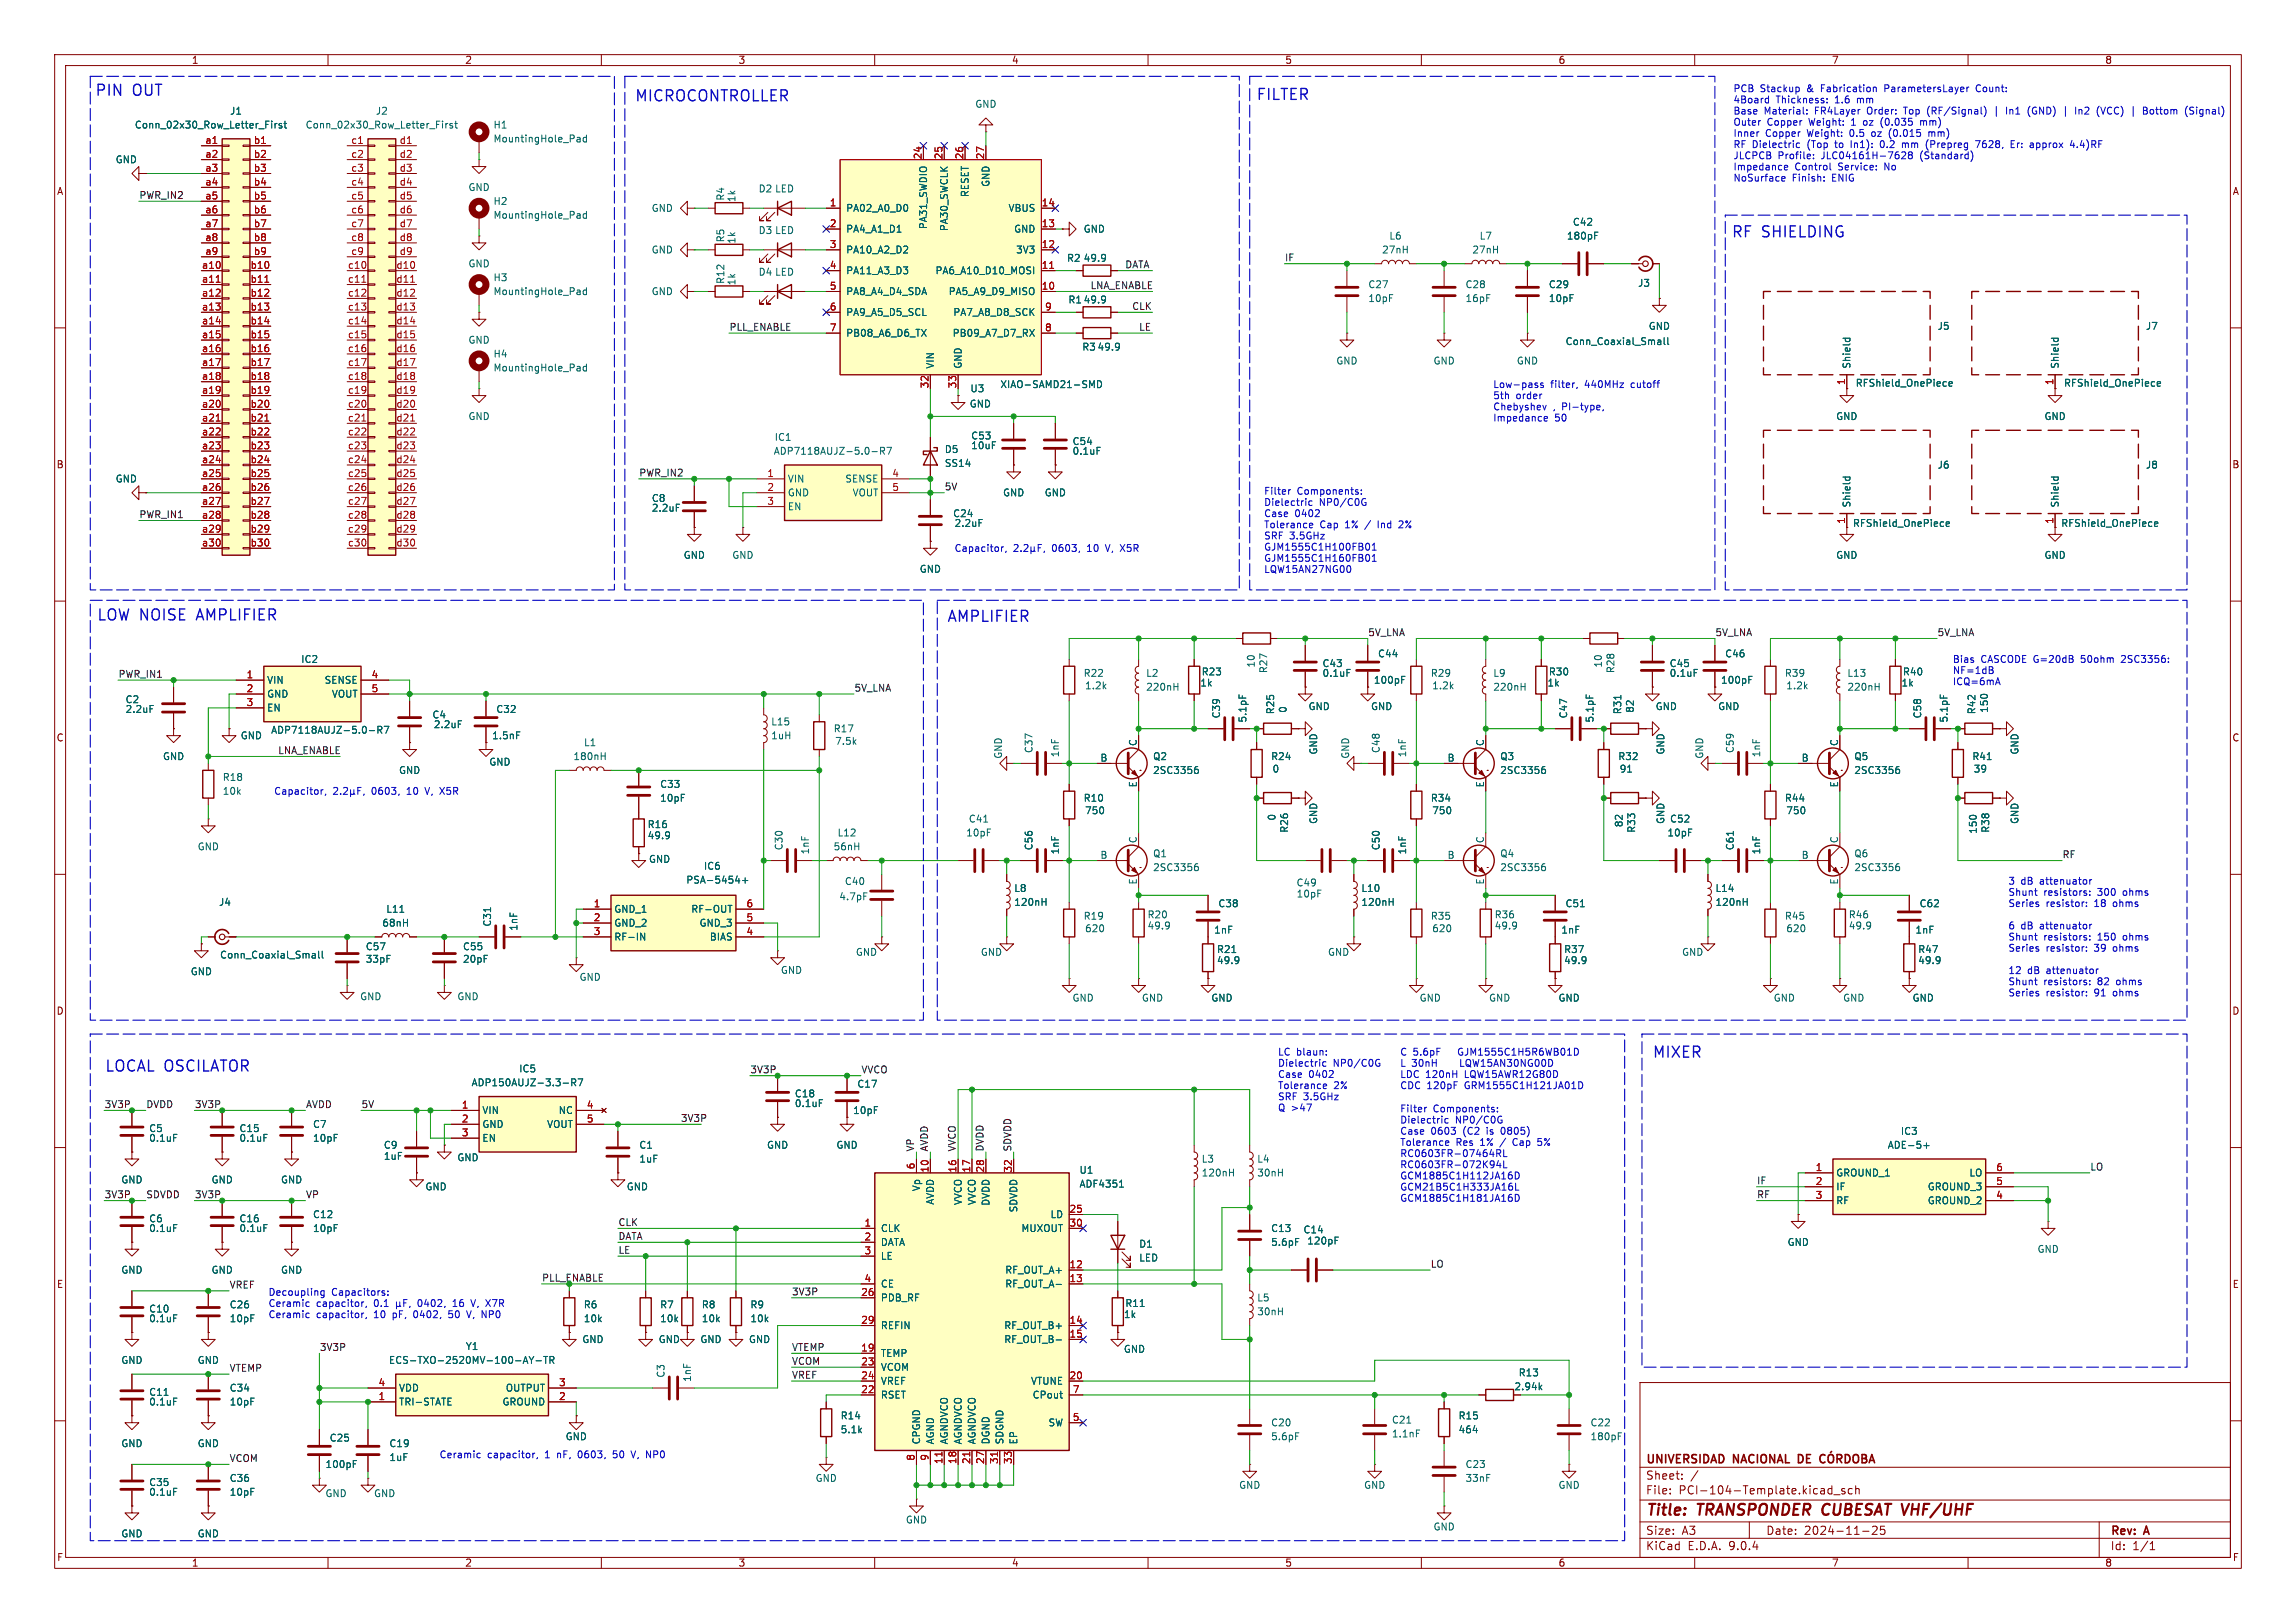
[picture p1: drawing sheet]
<svg xmlns="http://www.w3.org/2000/svg" width="420mm" height="297mm" viewBox="0 0 420 297" stroke-linecap="round" stroke-linejoin="round" font-family="sans-serif">
<defs><g id="words">
<g font-size="2.8" fill="#0000c2">
<text x="17.3" y="17.9">PIN</text>
<text x="24.2" y="17.9">OUT</text>
<text x="116" y="18.9">MICROCONTROLLER</text>
<text x="229.7" y="18.7">FILTER</text>
<text x="316.6" y="43.8">RF SHIELDING</text>
<text x="17.6" y="113.9">LOW NOISE</text>
<text x="36.2" y="113.9">AMPLIFIER</text>
<text x="173.1" y="114.2">AMPLIFIER</text>
<text x="19.1" y="196.5">LOCAL OSCILATOR</text>
<text x="302.2" y="193.9">MIXER</text>
</g>
<g font-size="2.8" fill="#840000">
<text x="301" y="277.9">Title:</text>
<text x="310.6" y="277.9">TRANSPONDER CUBESAT VHF/UHF</text>
</g>
<g font-size="2.1" fill="#840000">
<text x="301" y="268.2">UNIVERSIDAD</text>
<text x="317.2" y="268.2">NACIONAL DE</text>
<text x="301" y="273.7">File:</text>
<text x="301" y="271">Sheet:</text>
<text x="307.1" y="273.7">PCI-104-Template.kicad_sch</text>
<text x="301" y="281.1">Size:</text>
<text x="307.6" y="281.1">A3</text>
<text x="323" y="281.1">Date:</text>
<text x="330" y="281.1">2024-11-25</text>
<text x="386" y="281.3">Rev:</text>
<text x="392.4" y="281.3">A</text>
<text x="301" y="283.9">KiCad</text>
<text x="308.7" y="283.9">E.D.A.</text>
<text x="316.3" y="283.9">9.0.4</text>
<text x="386" y="283.9">Id:</text>
<text x="390.1" y="283.9">1/1</text>
</g>
<g font-size="1.8" fill="#840000">
<text x="35" y="11.9">1</text>
<text x="85" y="11.9">2</text>
<text x="135" y="11.9">3</text>
<text x="185" y="11.9">4</text>
<text x="235" y="11.9">5</text>
<text x="285" y="11.9">6</text>
<text x="335" y="11.9">7</text>
<text x="385" y="11.9">8</text>
<text x="10.3" y="35.9">A</text>
<text x="408.3" y="35.9">A</text>
<text x="10.3" y="85.9">B</text>
<text x="408.2" y="85.9">B</text>
<text x="10.3" y="135.9">C</text>
<text x="408.2" y="135.9">C</text>
<text x="10.3" y="185.9">D</text>
<text x="408.2" y="185.9">D</text>
<text x="10.3" y="235.9">E</text>
<text x="408.3" y="235.9">E</text>
<text x="10.3" y="285.9">F</text>
<text x="35" y="286.9">1</text>
<text x="85" y="286.9">2</text>
<text x="135" y="286.9">3</text>
<text x="185" y="286.9">4</text>
<text x="235" y="286.9">5</text>
<text x="285" y="286.9">6</text>
<text x="335" y="286.9">7</text>
<text x="385" y="286.9">8</text>
<text x="408.3" y="285.9">F</text>
</g>
<g font-size="1.8" fill="#0000c2">
<text x="317" y="17.1">PCB</text>
<text x="322" y="17.1">Stackup</text>
<text x="330.6" y="17.1">&amp;</text>
<text x="333.4" y="17.1">Fabrication</text>
<text x="345.2" y="17.1">ParametersLayer</text>
<text x="362.2" y="17.1">Count:</text>
<text x="317" y="19.1">4Board</text>
<text x="317" y="21.2">Base</text>
<text x="317" y="23.2">Outer</text>
<text x="322.7" y="21.2">Material:</text>
<text x="323.2" y="23.2">Copper</text>
<text x="324.9" y="19.1">Thickness:</text>
<text x="331" y="23.2">Weight:</text>
<text x="332.1" y="21.2">FR4Layer</text>
<text x="335.8" y="19.1">1.6</text>
<text x="338.9" y="23.2">1</text>
<text x="340" y="19.1">mm</text>
<text x="341.3" y="23.2">oz</text>
<text x="341.9" y="21.2">Order:</text>
<text x="344.7" y="23.2">(0.035</text>
<text x="348.8" y="21.2">Top</text>
<text x="352.1" y="23.2">mm)</text>
<text x="353.2" y="21.2">(RF/Signal)</text>
<text x="368.1" y="21.2">In1</text>
<text x="372.2" y="21.2">(GND)</text>
<text x="381.3" y="21.2">In2</text>
<text x="385.4" y="21.2">(VCC)</text>
<text x="391.9" y="21.2">|</text>
<text x="394.3" y="21.2">Bottom</text>
<text x="402.2" y="21.2">(Signal)</text>
<text x="317" y="25.3">Inner</text>
<text x="317" y="27.3">RF Dielectric</text>
<text x="317" y="29.3">JLCPCB</text>
<text x="322.9" y="25.3">Copper</text>
<text x="325.2" y="29.3">Profile:</text>
<text x="330.7" y="25.3">Weight:</text>
<text x="330.7" y="27.3">(Top</text>
<text x="333.3" y="29.3">JLC04161H-7628</text>
<text x="336" y="27.3">to</text>
<text x="338.6" y="25.3">0.5</text>
<text x="339" y="27.3">In1):</text>
<text x="342.8" y="25.3">oz</text>
<text x="344.6" y="27.3">0.2</text>
<text x="346.2" y="25.3">(0.015</text>
<text x="348.8" y="27.3">mm</text>
<text x="351.5" y="29.3">(Standard)</text>
<text x="353.4" y="27.3">(Prepreg</text>
<text x="353.6" y="25.3">mm)</text>
<text x="362.7" y="27.3">7628,</text>
<text x="369.3" y="27.3">Er:</text>
<text x="373" y="27.3">approx</text>
<text x="380.6" y="27.3">4.4)RF</text>
<text x="317" y="31.4">Impedance</text>
<text x="317" y="33.4">NoSurface</text>
<text x="327.8" y="33.4">Finish:</text>
<text x="328.3" y="31.4">Control</text>
<text x="335.2" y="33.4">ENIG</text>
<text x="336.4" y="31.4">Service:</text>
<text x="345" y="31.4">No</text>
<text x="273" y="71.2">Low-pass</text>
<text x="283.7" y="71.2">filter,</text>
<text x="290" y="71.2">440MHz</text>
<text x="298.6" y="71.2">cutoff</text>
<text x="273" y="73.3">5th</text>
<text x="273" y="75.3">Chebyshev</text>
<text x="273" y="77.3">Impedance</text>
<text x="277.3" y="73.3">order</text>
<text x="284.1" y="75.3">,</text>
<text x="284.4" y="77.3">50</text>
<text x="285.9" y="75.3">PI-type,</text>
<text x="231.1" y="90.7">Filter</text>
<text x="231.1" y="92.8">Dielectric</text>
<text x="231.1" y="94.8">Case</text>
<text x="236.8" y="94.8">0402</text>
<text x="237.3" y="90.7">Components:</text>
<text x="241.3" y="92.8">NP0/C0G</text>
<text x="174.5" y="101.2">Capacitor,</text>
<text x="192.6" y="101.2">0603,</text>
<text x="199.2" y="101.2">10</text>
<text x="202.8" y="101.2">V, X5R</text>
<text x="231.1" y="96.9">Tolerance</text>
<text x="231.1" y="98.9">SRF 3.5GHz</text>
<text x="231.1" y="101">GJM1555C1H100FB01</text>
<text x="241.4" y="96.9">Cap</text>
<text x="246.2" y="96.9">1%</text>
<text x="250" y="96.9">/</text>
<text x="252.5" y="96.9">Ind</text>
<text x="256.6" y="96.9">2%</text>
<text x="231.1" y="103">GJM1555C1H160FB01</text>
<text x="231.1" y="105.1">LQW15AN27NG00</text>
<text x="357.1" y="121.5">Bias</text>
<text x="357.1" y="123.5">NF=1dB</text>
<text x="357.1" y="125.6">ICQ=6mA</text>
<text x="362.3" y="121.5">CASCODE G=20dB</text>
<text x="381" y="121.5">50ohm</text>
<text x="388.5" y="121.5">2SC3356:</text>
<text x="50.1" y="145.6">Capacitor,</text>
<text x="68.1" y="145.6">0603,</text>
<text x="74.7" y="145.6">10</text>
<text x="78.3" y="145.6">V, X5R</text>
<text x="367.3" y="162.1">3</text>
<text x="367.3" y="164.1">Shunt</text>
<text x="367.3" y="166.2">Series</text>
<text x="369.7" y="162.1">dB</text>
<text x="373.3" y="162.1">attenuator</text>
<text x="373.8" y="164.1">resistors:</text>
<text x="374.3" y="166.2">resistor:</text>
<text x="383.2" y="166.2">18</text>
<text x="383.8" y="164.1">300</text>
<text x="386.8" y="166.2">ohms</text>
<text x="388.6" y="164.1">ohms</text>
<text x="367.3" y="170.3">6</text>
<text x="367.3" y="172.3">Shunt</text>
<text x="369.7" y="170.3">dB</text>
<text x="373.3" y="170.3">attenuator</text>
<text x="373.8" y="172.3">resistors:</text>
<text x="383.8" y="172.3">150</text>
<text x="388.6" y="172.3">ohms</text>
<text x="367.3" y="174.4">Series</text>
<text x="367.3" y="178.5">12</text>
<text x="370.9" y="178.5">dB</text>
<text x="374.3" y="174.4">resistor:</text>
<text x="374.5" y="178.5">attenuator</text>
<text x="383.2" y="174.4">39</text>
<text x="386.8" y="174.4">ohms</text>
<text x="367.3" y="180.5">Shunt</text>
<text x="367.3" y="182.5">Series</text>
<text x="373.8" y="180.5">resistors:</text>
<text x="374.3" y="182.5">resistor:</text>
<text x="383.2" y="182.5">91</text>
<text x="383.8" y="180.5">82</text>
<text x="386.8" y="182.5">ohms</text>
<text x="387.4" y="180.5">ohms</text>
<text x="233.7" y="193.4">LC blaun:</text>
<text x="233.7" y="195.4">Dielectric</text>
<text x="233.7" y="197.5">Case</text>
<text x="239.4" y="197.5">0402</text>
<text x="243.9" y="195.4">NP0/C0G</text>
<text x="256" y="193.5">C 5.6pF</text>
<text x="256" y="195.5">L 30nH</text>
<text x="256" y="197.6">LDC 120nH</text>
<text x="267.2" y="193.5">GJM1555C1H5R6WB01D</text>
<text x="267.8" y="195.5">LQW15AN30NG00D</text>
<text x="268" y="197.6">LQW15AWR12G80D</text>
<text x="233.7" y="199.5">Tolerance</text>
<text x="233.7" y="201.5">SRF 3.5GHz</text>
<text x="233.7" y="203.6">Q &gt;47</text>
<text x="244" y="199.5">2%</text>
<text x="256" y="199.6">CDC 120pF</text>
<text x="256" y="203.8">Filter</text>
<text x="262.2" y="203.8">Components:</text>
<text x="268" y="199.6">GRM1555C1H121JA01D</text>
<text x="256" y="205.8">Dielectric</text>
<text x="256" y="207.9">Case</text>
<text x="256" y="209.9">Tolerance</text>
<text x="261.7" y="207.9">0603</text>
<text x="266.2" y="205.8">NP0/C0G</text>
<text x="266.3" y="209.9">Res</text>
<text x="267.7" y="207.9">(C2</text>
<text x="270.9" y="209.9">1%</text>
<text x="272.2" y="207.9">is</text>
<text x="274.7" y="209.9">/</text>
<text x="275" y="207.9">0805)</text>
<text x="277.2" y="209.9">Cap</text>
<text x="282" y="209.9">5%</text>
<text x="256" y="211.9">RC0603FR-07464RL</text>
<text x="256" y="214">RC0603FR-072K94L</text>
<text x="256" y="216">GCM1885C1H112JA16D</text>
<text x="256" y="218.1">GCM21B5C1H333JA16L</text>
<text x="256" y="220.1">GCM1885C1H181JA16D</text>
<text x="49" y="237.3">Decoupling</text>
<text x="49" y="239.4">Ceramic</text>
<text x="57.9" y="239.4">capacitor,</text>
<text x="60.7" y="237.3">Capacitors:</text>
<text x="68.5" y="239.4">0.1</text>
<text x="76.9" y="239.4">0402,</text>
<text x="83.5" y="239.4">16</text>
<text x="87.1" y="239.4">V, X7R</text>
<text x="49" y="241.4">Ceramic</text>
<text x="57.9" y="241.4">capacitor,</text>
<text x="68.5" y="241.4">10</text>
<text x="72.1" y="241.4">pF,</text>
<text x="76.1" y="241.4">0402,</text>
<text x="82.8" y="241.4">50</text>
<text x="86.3" y="241.4">V, NP0</text>
<text x="80.3" y="267.1">Ceramic</text>
<text x="89.2" y="267.1">capacitor,</text>
<text x="99.8" y="267.1">1</text>
<text x="102.2" y="267.1">nF,</text>
<text x="106.2" y="267.1">0603,</text>
<text x="112.8" y="267.1">50</text>
<text x="116.4" y="267.1">V, NP0</text>
</g>
<g font-size="1.8" fill="#006464">
<text x="24.6" y="23.7">Conn_02x30_Row_Letter_First</text>
<text x="42" y="21.2">J1</text>
<text x="55.8" y="23.7">Conn_02x30_Row_Letter_First</text>
<text x="68.7" y="21.2">J2</text>
<text x="90.2" y="23.7">H1</text>
<text x="178.3" y="19.9">GND</text>
<text x="90.2" y="26.3">MountingHole_Pad</text>
<text x="21.1" y="30.1">GND</text>
<text x="85.6" y="35.2">GND</text>
<text x="138.7" y="35.4">D2 LED</text>
<text x="181.2" y="34.3" transform="rotate(-90 181.2 34.3)">GND</text>
<text x="90.2" y="37.7">H2</text>
<text x="90.2" y="40.2">MountingHole_Pad</text>
<text x="119.1" y="39">GND</text>
<text x="132.7" y="36.8" transform="rotate(-90 132.7 36.8)">R4</text>
<text x="134.7" y="37.1" transform="rotate(-90 134.7 37.1)">1k</text>
<text x="154.7" y="39">PA02_A0_D0</text>
<text x="177.4" y="36.2" transform="rotate(-90 177.4 36.2)">RESET</text>
<text x="184.4" y="39">VBUS</text>
<text x="287.6" y="41.5">C42</text>
<text x="119.1" y="46.6">GND</text>
<text x="132.7" y="44.4" transform="rotate(-90 132.7 44.4)">R5</text>
<text x="134.7" y="44.7" transform="rotate(-90 134.7 44.7)">1k</text>
<text x="138.7" y="43">D3 LED</text>
<text x="154.7" y="42.8">PA4_A1_D1</text>
<text x="154.7" y="46.6">PA10_A2_D2</text>
<text x="169.8" y="42" transform="rotate(-90 169.8 42)">PA31_SWDIO</text>
<text x="173.6" y="42.4" transform="rotate(-90 173.6 42.4)">PA30_SWCLK</text>
<text x="185.4" y="42.8">GND</text>
<text x="185.8" y="46.6">3V3</text>
<text x="198.1" y="42.8">GND</text>
<text x="252.7" y="46.6">27nH</text>
<text x="254" y="44">L6</text>
<text x="269.2" y="46.6">27nH</text>
<text x="270.6" y="44">L7</text>
<text x="286.5" y="44">180pF</text>
<text x="85.6" y="49.1">GND</text>
<text x="90.2" y="51.7">H3</text>
<text x="132.7" y="52.1" transform="rotate(-90 132.7 52.1)">R12</text>
<text x="134.7" y="52.3" transform="rotate(-90 134.7 52.3)">1k</text>
<text x="138.7" y="50.6">D4 LED</text>
<text x="154.7" y="50.4">PA11_A3_D3</text>
<text x="171" y="50.4">PA6_A10_D10_MOSI</text>
<text x="195.1" y="48.1">R2</text>
<text x="198.1" y="48.1">49.9</text>
<text x="250.2" y="52.9">C27</text>
<text x="268" y="52.9">C28</text>
<text x="283.2" y="52.9">C29</text>
<text x="299.5" y="52.7">J3</text>
<text x="90.2" y="54.2">MountingHole_Pad</text>
<text x="119.1" y="54.2">GND</text>
<text x="154.7" y="54.2">PA8_A4_D4_SDA</text>
<text x="154.7" y="58">PA9_A5_D5_SCL</text>
<text x="173.4" y="54.2">PA5_A9_D9_MISO</text>
<text x="174.3" y="58">PA7_A8_D8_SCK</text>
<text x="195.3" y="55.7">R1</text>
<text x="198.1" y="55.7">49.9</text>
<text x="250.2" y="55.5">10pF</text>
<text x="268" y="55.5">16pF</text>
<text x="283.2" y="55.5">10pF</text>
<text x="85.6" y="63.1">GND</text>
<text x="90.2" y="65.6">H4</text>
<text x="154.7" y="61.8">PB08_A6_D6_TX</text>
<text x="174.2" y="61.8">PB09_A7_D7_RX</text>
<text x="197.9" y="64.4">R3</text>
<text x="200.7" y="64.4">49.9</text>
<text x="286.3" y="63.3">Conn_Coaxial_Small</text>
<text x="301.5" y="60.6">GND</text>
<text x="354.3" y="60.6">J5</text>
<text x="392.4" y="60.6">J7</text>
<text x="90.2" y="68.2">MountingHole_Pad</text>
<text x="171" y="67.6" transform="rotate(-90 171 67.6)">VIN</text>
<text x="176.1" y="67.6" transform="rotate(-90 176.1 67.6)">GND</text>
<text x="177.4" y="72">U3</text>
<text x="182.9" y="71.2">XIAO-SAMD21-SMD</text>
<text x="244.3" y="66.9">GND</text>
<text x="262.1" y="66.9">GND</text>
<text x="277.4" y="66.9">GND</text>
<text x="338.7" y="67.6" transform="rotate(-90 338.7 67.6)">Shield</text>
<text x="339.4" y="71">RFShield_OnePiece</text>
<text x="376.8" y="67.6" transform="rotate(-90 376.8 67.6)">Shield</text>
<text x="377.5" y="71">RFShield_OnePiece</text>
<text x="85.6" y="77.1">GND</text>
<text x="177.3" y="74.8">GND</text>
<text x="335.8" y="77.1">GND</text>
<text x="373.9" y="77.1">GND</text>
<text x="141.4" y="83.4">ADP7118AUJZ-5.0-R7</text>
<text x="141.6" y="80.9">IC1</text>
<text x="172.7" y="83.1">D5</text>
<text x="177.6" y="80.6">C53</text>
<text x="177.6" y="82.4">10uF</text>
<text x="196.1" y="81.6">C54</text>
<text x="196.1" y="83.4">0.1uF</text>
<text x="21.1" y="88.5">GND</text>
<text x="144" y="88.5">VIN</text>
<text x="154.5" y="88.5">SENSE</text>
<text x="172.7" y="85.6">SS14</text>
<text x="354.3" y="86">J6</text>
<text x="392.4" y="86">J8</text>
<text x="119.1" y="92">C8</text>
<text x="119.1" y="93.8">2.2uF</text>
<text x="144" y="91">GND</text>
<text x="144" y="93.6">EN</text>
<text x="155.9" y="91">VOUT</text>
<text x="174.3" y="94.8">C24</text>
<text x="183.4" y="91">GND</text>
<text x="191" y="91">GND</text>
<text x="338.7" y="93" transform="rotate(-90 338.7 93)">Shield</text>
<text x="376.8" y="93" transform="rotate(-90 376.8 93)">Shield</text>
<text x="174.5" y="96.6">2.2uF</text>
<text x="338.8" y="96.6">RFShield_OnePiece</text>
<text x="376.9" y="96.6">RFShield_OnePiece</text>
<text x="125" y="102.5">GND</text>
<text x="133.9" y="102.5">GND</text>
<text x="168.1" y="105">GND</text>
<text x="335.8" y="102.5">GND</text>
<text x="373.9" y="102.5">GND</text>
<text x="48.8" y="125.3">VIN</text>
<text x="55" y="121.5">IC2</text>
<text x="59.3" y="125.3">SENSE</text>
<text x="198.1" y="124.1">R22</text>
<text x="209.6" y="124.1">L2</text>
<text x="219.5" y="125.8">1k</text>
<text x="219.7" y="123.8">R23</text>
<text x="229.7" y="122.3" transform="rotate(-90 229.7 122.3)">10</text>
<text x="232" y="123.3" transform="rotate(-90 232 123.3)">R27</text>
<text x="241.8" y="122.3">C43</text>
<text x="241.8" y="124.1">0.1uF</text>
<text x="251.2" y="125.3">100pF</text>
<text x="252" y="120.5">C44</text>
<text x="261.6" y="124.1">R29</text>
<text x="273.1" y="124.1">L9</text>
<text x="283" y="125.8">1k</text>
<text x="283.2" y="123.8">R30</text>
<text x="293.2" y="122.3" transform="rotate(-90 293.2 122.3)">10</text>
<text x="295.5" y="123.3" transform="rotate(-90 295.5 123.3)">R28</text>
<text x="305.3" y="122.3">C45</text>
<text x="305.3" y="124.1">0.1uF</text>
<text x="314.7" y="125.3">100pF</text>
<text x="315.5" y="120.5">C46</text>
<text x="326.4" y="124.1">R39</text>
<text x="337.8" y="124.1">L13</text>
<text x="347.7" y="125.8">1k</text>
<text x="348" y="123.8">R40</text>
<text x="22.9" y="128.9">C2</text>
<text x="22.9" y="130.7">2.2uF</text>
<text x="48.8" y="127.9">GND</text>
<text x="48.8" y="130.4">EN</text>
<text x="60.6" y="127.9">VOUT</text>
<text x="79" y="131.7">C4</text>
<text x="90.7" y="130.7">C32</text>
<text x="198.4" y="126.3">1.2k</text>
<text x="209.6" y="126.6">220nH</text>
<text x="223.4" y="131.6" transform="rotate(-90 223.4 131.6)">C39</text>
<text x="233.3" y="130.8" transform="rotate(-90 233.3 130.8)">R25</text>
<text x="235.6" y="130.5" transform="rotate(-90 235.6 130.5)">0</text>
<text x="239.3" y="130.1">GND</text>
<text x="250.7" y="130.1">GND</text>
<text x="261.9" y="126.3">1.2k</text>
<text x="273.1" y="126.6">220nH</text>
<text x="286.9" y="131.6" transform="rotate(-90 286.9 131.6)">C47</text>
<text x="296.8" y="130.8" transform="rotate(-90 296.8 130.8)">R31</text>
<text x="299.1" y="130.5" transform="rotate(-90 299.1 130.5)">82</text>
<text x="302.8" y="130.1">GND</text>
<text x="314.2" y="130.1">GND</text>
<text x="326.7" y="126.3">1.2k</text>
<text x="337.8" y="126.6">220nH</text>
<text x="351.6" y="131.6" transform="rotate(-90 351.6 131.6)">C58</text>
<text x="361.5" y="130.8" transform="rotate(-90 361.5 130.8)">R42</text>
<text x="363.8" y="130.5" transform="rotate(-90 363.8 130.5)">150</text>
<text x="43.9" y="135.5">GND</text>
<text x="49.5" y="134.5">ADP7118AUJZ-5.0-R7</text>
<text x="79.3" y="133.5">2.2uF</text>
<text x="89.9" y="135.5">1.5nF</text>
<text x="106.7" y="136.8">L1</text>
<text x="141" y="132.9">L15</text>
<text x="141" y="135.5">1uH</text>
<text x="152.4" y="134.2">R17</text>
<text x="152.7" y="136.5">7.5k</text>
<text x="189.1" y="137.9" transform="rotate(-90 189.1 137.9)">C37</text>
<text x="208" y="136.6" transform="rotate(-90 208 136.6)">C</text>
<text x="228.2" y="132.3" transform="rotate(-90 228.2 132.3)">5.1pF</text>
<text x="252.6" y="137.9" transform="rotate(-90 252.6 137.9)">C48</text>
<text x="271.5" y="136.6" transform="rotate(-90 271.5 136.6)">C</text>
<text x="291.7" y="132.3" transform="rotate(-90 291.7 132.3)">5.1pF</text>
<text x="317.3" y="137.9" transform="rotate(-90 317.3 137.9)">C59</text>
<text x="336.3" y="136.6" transform="rotate(-90 336.3 136.6)">C</text>
<text x="356.5" y="132.3" transform="rotate(-90 356.5 132.3)">5.1pF</text>
<text x="29.7" y="139.3">GND</text>
<text x="40.6" y="143.1">R18</text>
<text x="72.9" y="141.8">GND</text>
<text x="89.4" y="140.3">GND</text>
<text x="104.8" y="139.3">180nH</text>
<text x="183.5" y="138.9" transform="rotate(-90 183.5 138.9)">GND</text>
<text x="193.9" y="138.7" transform="rotate(-90 193.9 138.7)">1nF</text>
<text x="201.2" y="139.4">B</text>
<text x="210.8" y="139.3">Q2</text>
<text x="210.8" y="141.8">2SC3356</text>
<text x="232.4" y="139.3">R24</text>
<text x="232.7" y="141.6">0</text>
<text x="241.1" y="138.2" transform="rotate(-90 241.1 138.2)">GND</text>
<text x="247" y="138.9" transform="rotate(-90 247 138.9)">GND</text>
<text x="257.4" y="138.7" transform="rotate(-90 257.4 138.7)">1nF</text>
<text x="264.7" y="139.4">B</text>
<text x="274.3" y="139.3">Q3</text>
<text x="274.3" y="141.8">2SC3356</text>
<text x="295.9" y="139.3">R32</text>
<text x="296.2" y="141.6">91</text>
<text x="304.6" y="138.2" transform="rotate(-90 304.6 138.2)">GND</text>
<text x="311.8" y="138.9" transform="rotate(-90 311.8 138.9)">GND</text>
<text x="322.2" y="138.7" transform="rotate(-90 322.2 138.7)">1nF</text>
<text x="329.5" y="139.4">B</text>
<text x="339.1" y="139.3">Q5</text>
<text x="339.1" y="141.8">2SC3356</text>
<text x="360.7" y="139.3">R41</text>
<text x="360.9" y="141.6">39</text>
<text x="369.4" y="138.2" transform="rotate(-90 369.4 138.2)">GND</text>
<text x="40.6" y="145.6">10k</text>
<text x="120.7" y="144.4">C33</text>
<text x="120.7" y="146.9">10pF</text>
<text x="198.1" y="146.9">R10</text>
<text x="198.4" y="149.2">750</text>
<text x="208" y="144.2" transform="rotate(-90 208 144.2)">E</text>
<text x="261.6" y="146.9">R34</text>
<text x="261.9" y="149.2">750</text>
<text x="271.5" y="144.2" transform="rotate(-90 271.5 144.2)">E</text>
<text x="326.4" y="146.9">R44</text>
<text x="326.7" y="149.2">750</text>
<text x="336.3" y="144.2" transform="rotate(-90 336.3 144.2)">E</text>
<text x="36.1" y="155.8">GND</text>
<text x="118.4" y="153.8">49.9</text>
<text x="118.4" y="151.7">R16</text>
<text x="143.4" y="155.7" transform="rotate(-90 143.4 155.7)">C30</text>
<text x="152.4" y="155.8">56nH</text>
<text x="153.1" y="153.3">L12</text>
<text x="176.6" y="153.3">10pF</text>
<text x="177.1" y="150.7">C41</text>
<text x="189.1" y="155.7" transform="rotate(-90 189.1 155.7)">C56</text>
<text x="208" y="154.4" transform="rotate(-90 208 154.4)">C</text>
<text x="233.5" y="150.3" transform="rotate(-90 233.5 150.3)">0</text>
<text x="235.8" y="152.5" transform="rotate(-90 235.8 152.5)">R26</text>
<text x="241.1" y="150.9" transform="rotate(-90 241.1 150.9)">GND</text>
<text x="252.6" y="155.7" transform="rotate(-90 252.6 155.7)">C50</text>
<text x="271.5" y="154.4" transform="rotate(-90 271.5 154.4)">C</text>
<text x="297" y="151.5" transform="rotate(-90 297 151.5)">82</text>
<text x="299.3" y="152.5" transform="rotate(-90 299.3 152.5)">R33</text>
<text x="304.6" y="150.9" transform="rotate(-90 304.6 150.9)">GND</text>
<text x="304.9" y="153.3">10pF</text>
<text x="305.4" y="150.7">C52</text>
<text x="317.3" y="155.7" transform="rotate(-90 317.3 155.7)">C61</text>
<text x="336.3" y="154.4" transform="rotate(-90 336.3 154.4)">C</text>
<text x="361.8" y="152.7" transform="rotate(-90 361.8 152.7)">150</text>
<text x="364.1" y="152.5" transform="rotate(-90 364.1 152.5)">R38</text>
<text x="369.4" y="150.9" transform="rotate(-90 369.4 150.9)">GND</text>
<text x="118.6" y="158.1">GND</text>
<text x="125.4" y="161.9">PSA-5454+</text>
<text x="128.7" y="159.4">IC6</text>
<text x="148.2" y="156.5" transform="rotate(-90 148.2 156.5)">1nF</text>
<text x="193.9" y="156.5" transform="rotate(-90 193.9 156.5)">1nF</text>
<text x="201.2" y="157.2">B</text>
<text x="208" y="162" transform="rotate(-90 208 162)">E</text>
<text x="210.8" y="157.1">Q1</text>
<text x="210.8" y="159.6">2SC3356</text>
<text x="257.4" y="156.5" transform="rotate(-90 257.4 156.5)">1nF</text>
<text x="264.7" y="157.2">B</text>
<text x="271.5" y="162" transform="rotate(-90 271.5 162)">E</text>
<text x="274.3" y="157.1">Q4</text>
<text x="274.3" y="159.6">2SC3356</text>
<text x="322.2" y="156.5" transform="rotate(-90 322.2 156.5)">1nF</text>
<text x="329.5" y="157.2">B</text>
<text x="336.3" y="162" transform="rotate(-90 336.3 162)">E</text>
<text x="339.1" y="157.1">Q6</text>
<text x="339.1" y="159.6">2SC3356</text>
<text x="40" y="166">J4</text>
<text x="70.6" y="167.2">L11</text>
<text x="112.3" y="167.2">GND_1</text>
<text x="126.3" y="167.2">RF-OUT</text>
<text x="153.4" y="164.9">4.7pF</text>
<text x="154.4" y="162.2">C40</text>
<text x="185.4" y="163.4">L8</text>
<text x="185.4" y="166">120nH</text>
<text x="222.8" y="166.2">C38</text>
<text x="237.1" y="162.4">C49</text>
<text x="237.1" y="164.4">10pF</text>
<text x="248.9" y="163.4">L10</text>
<text x="248.9" y="166">120nH</text>
<text x="286.3" y="166.2">C51</text>
<text x="313.7" y="163.4">L14</text>
<text x="313.7" y="166">120nH</text>
<text x="351" y="166.2">C62</text>
<text x="69.8" y="169.8">68nH</text>
<text x="90" y="169.7" transform="rotate(-90 90 169.7)">C31</text>
<text x="94.8" y="170.4" transform="rotate(-90 94.8 170.4)">1nF</text>
<text x="112.3" y="169.8">GND_2</text>
<text x="112.3" y="172.3">RF-IN</text>
<text x="127.9" y="169.8">GND_3</text>
<text x="129.7" y="172.3">BIAS</text>
<text x="198.1" y="168.5">R19</text>
<text x="198.4" y="170.8">620</text>
<text x="209.8" y="170.3">49.9</text>
<text x="209.8" y="168.2">R20</text>
<text x="222" y="171">1nF</text>
<text x="261.6" y="168.5">R35</text>
<text x="261.9" y="170.8">620</text>
<text x="273.3" y="170.3">49.9</text>
<text x="273.3" y="168.2">R36</text>
<text x="285.5" y="171">1nF</text>
<text x="326.4" y="168.5">R45</text>
<text x="326.7" y="170.8">620</text>
<text x="338.1" y="170.3">49.9</text>
<text x="338.1" y="168.2">R46</text>
<text x="350.3" y="171">1nF</text>
<text x="34.8" y="178.7">GND</text>
<text x="40.2" y="175.6">Conn_Coaxial_Small</text>
<text x="66.8" y="174.1">C57</text>
<text x="66.8" y="176.4">33pF</text>
<text x="84.6" y="174.1">C55</text>
<text x="84.6" y="176.4">20pF</text>
<text x="105.9" y="179.7">GND</text>
<text x="142.7" y="178.4">GND</text>
<text x="156.5" y="175.1">GND</text>
<text x="179.3" y="175.1">GND</text>
<text x="222.5" y="176.6">49.9</text>
<text x="222.5" y="174.6">R21</text>
<text x="242.8" y="175.1">GND</text>
<text x="286" y="176.6">49.9</text>
<text x="286" y="174.6">R37</text>
<text x="307.6" y="175.1">GND</text>
<text x="350.8" y="176.6">49.9</text>
<text x="350.8" y="174.6">R47</text>
<text x="65.8" y="183.2">GND</text>
<text x="83.6" y="183.2">GND</text>
<text x="196.1" y="183.5">GND</text>
<text x="208.8" y="183.5">GND</text>
<text x="221.5" y="183.5">GND</text>
<text x="259.6" y="183.5">GND</text>
<text x="272.3" y="183.5">GND</text>
<text x="285" y="183.5">GND</text>
<text x="324.4" y="183.5">GND</text>
<text x="337.1" y="183.5">GND</text>
<text x="349.8" y="183.5">GND</text>
<text x="94.9" y="196.4">IC5</text>
<text x="86.2" y="199">ADP150AUJZ-3.3-R7</text>
<text x="145.3" y="201">C18</text>
<text x="145.3" y="202.8">0.1uF</text>
<text x="156.7" y="199.2">C17</text>
<text x="27.2" y="207.4">C5</text>
<text x="27.2" y="209.1">0.1uF</text>
<text x="43.7" y="207.4">C15</text>
<text x="43.7" y="209.1">0.1uF</text>
<text x="57.2" y="206.6">C7</text>
<text x="57.2" y="209.1">10pF</text>
<text x="88.1" y="204.1">VIN</text>
<text x="88.1" y="206.6">GND</text>
<text x="88.1" y="209.1">EN</text>
<text x="100" y="206.6">VOUT</text>
<text x="102.1" y="204.1">NC</text>
<text x="156" y="204.1">10pF</text>
<text x="347.6" y="207.9">IC3</text>
<text x="70.1" y="210.4">C9</text>
<text x="70.1" y="212.4">1uF</text>
<text x="83.6" y="212.7">GND</text>
<text x="116.8" y="210.4">C1</text>
<text x="116.8" y="213">1uF</text>
<text x="140.2" y="210.4">GND</text>
<text x="152.9" y="210.4">GND</text>
<text x="197.4" y="215">U1</text>
<text x="219.7" y="213">L3</text>
<text x="219.7" y="215.5">120nH</text>
<text x="229.9" y="215.5">30nH</text>
<text x="229.9" y="213">L4</text>
<text x="335.8" y="215.5">GROUND_1</text>
<text x="345.2" y="210.4">ADE-5+</text>
<text x="360.2" y="215.5">LO</text>
<text x="22.1" y="216.8">GND</text>
<text x="38.6" y="216.8">GND</text>
<text x="51.3" y="216.8">GND</text>
<text x="77.7" y="218">GND</text>
<text x="114.5" y="218">GND</text>
<text x="168.5" y="218.1" transform="rotate(-90 168.5 218.1)">Vp</text>
<text x="171" y="220.6" transform="rotate(-90 171 220.6)">AVDD</text>
<text x="176.1" y="220.6" transform="rotate(-90 176.1 220.6)">VVCO</text>
<text x="178.7" y="220.6" transform="rotate(-90 178.7 220.6)">VVCO</text>
<text x="181.2" y="220.7" transform="rotate(-90 181.2 220.7)">DVDD</text>
<text x="186.3" y="222" transform="rotate(-90 186.3 222)">SDVDD</text>
<text x="197.4" y="217.5">ADF4351</text>
<text x="335.8" y="218">IF</text>
<text x="335.8" y="220.6">RF</text>
<text x="352.5" y="218">GROUND_3</text>
<text x="352.5" y="220.6">GROUND_2</text>
<text x="27.2" y="223.9">C6</text>
<text x="27.2" y="225.7">0.1uF</text>
<text x="43.7" y="223.9">C16</text>
<text x="43.7" y="225.7">0.1uF</text>
<text x="57.2" y="223.1">C12</text>
<text x="57.2" y="225.7">10pF</text>
<text x="161" y="225.7">CLK</text>
<text x="186.7" y="225.7">MUXOUT</text>
<text x="192.1" y="223.1">LD</text>
<text x="232.4" y="225.7">C13</text>
<text x="238.3" y="225.9">C14</text>
<text x="239" y="227.9">120pF</text>
<text x="22.1" y="233.3">GND</text>
<text x="38.6" y="233.3">GND</text>
<text x="51.3" y="233.3">GND</text>
<text x="161" y="228.2">DATA</text>
<text x="161" y="230.7">LE</text>
<text x="183.8" y="233.3">RF_OUT_A+</text>
<text x="208.3" y="228.5">D1</text>
<text x="208.3" y="231.1">LED</text>
<text x="232.4" y="228.2">5.6pF</text>
<text x="326.9" y="228.2">GND</text>
<text x="372.6" y="229.5">GND</text>
<text x="41.9" y="239.6">C26</text>
<text x="106.7" y="239.6">R6</text>
<text x="120.7" y="239.6">R7</text>
<text x="128.3" y="239.6">R8</text>
<text x="137.2" y="239.6">R9</text>
<text x="161" y="235.8">CE</text>
<text x="161" y="238.4">PDB_RF</text>
<text x="183.8" y="235.8">RF_OUT_A-</text>
<text x="205.7" y="239.4">R11</text>
<text x="229.9" y="238.4">L5</text>
<text x="27.2" y="240.4">C10</text>
<text x="27.2" y="242.2">0.1uF</text>
<text x="41.9" y="242.2">10pF</text>
<text x="106.4" y="246">GND</text>
<text x="106.7" y="242.2">10k</text>
<text x="120.4" y="246">GND</text>
<text x="120.7" y="242.2">10k</text>
<text x="128" y="246">GND</text>
<text x="128.3" y="242.2">10k</text>
<text x="136.9" y="246">GND</text>
<text x="137.2" y="242.2">10k</text>
<text x="161" y="243.4">REFIN</text>
<text x="183.6" y="243.4">RF_OUT_B+</text>
<text x="183.6" y="246">RF_OUT_B-</text>
<text x="205.5" y="241.4">1k</text>
<text x="229.9" y="240.9">30nH</text>
<text x="22.1" y="249.8">GND</text>
<text x="36.1" y="249.8">GND</text>
<text x="71" y="249.8">ECS-TXO-2520MV-100-AY-TR</text>
<text x="85.1" y="247.2">Y1</text>
<text x="161" y="248.5">TEMP</text>
<text x="161" y="251.1">VCOM</text>
<text x="205.5" y="247.8">GND</text>
<text x="27.2" y="255.6">C11</text>
<text x="27.2" y="257.4">0.1uF</text>
<text x="41.9" y="254.9">C34</text>
<text x="41.9" y="257.4">10pF</text>
<text x="72.9" y="254.9">VDD</text>
<text x="72.9" y="257.4">TRI-STATE</text>
<text x="91.8" y="257.4">GROUND</text>
<text x="92.4" y="254.9">OUTPUT</text>
<text x="121.8" y="252.2" transform="rotate(-90 121.8 252.2)">C3</text>
<text x="126.6" y="253" transform="rotate(-90 126.6 253)">1nF</text>
<text x="161" y="253.6">VREF</text>
<text x="161" y="256.1">RSET</text>
<text x="188.5" y="253.6">VTUNE</text>
<text x="188.8" y="256.1">CPout</text>
<text x="276.9" y="254.6">2.94k</text>
<text x="277.7" y="252.1">R13</text>
<text x="103.4" y="263.8">GND</text>
<text x="153.7" y="262.5">5.1k</text>
<text x="153.7" y="259.9">R14</text>
<text x="191.7" y="261.2">SW</text>
<text x="232.4" y="261.2">C20</text>
<text x="232.4" y="263.8">5.6pF</text>
<text x="254.5" y="260.7">C21</text>
<text x="254.5" y="263.2">1.1nF</text>
<text x="266.7" y="262.5">464</text>
<text x="266.7" y="259.9">R15</text>
<text x="290.8" y="263.8">180pF</text>
<text x="290.8" y="261.2">C22</text>
<text x="22.1" y="265">GND</text>
<text x="36.1" y="265">GND</text>
<text x="59.4" y="268.8">100pF</text>
<text x="60.2" y="264">C25</text>
<text x="71.1" y="267.6">1uF</text>
<text x="71.1" y="265">C19</text>
<text x="168.5" y="264.4" transform="rotate(-90 168.5 264.4)">CPGND</text>
<text x="171" y="264.4" transform="rotate(-90 171 264.4)">AGND</text>
<text x="173.6" y="264.4" transform="rotate(-90 173.6 264.4)">AGNDVCO</text>
<text x="176.1" y="264.4" transform="rotate(-90 176.1 264.4)">AGNDVCO</text>
<text x="178.7" y="264.4" transform="rotate(-90 178.7 264.4)">AGNDVCO</text>
<text x="181.2" y="264.4" transform="rotate(-90 181.2 264.4)">DGND</text>
<text x="183.7" y="264.4" transform="rotate(-90 183.7 264.4)">SDGND</text>
<text x="186.3" y="264.4" transform="rotate(-90 186.3 264.4)">EP</text>
<text x="268" y="268.8">C23</text>
<text x="27.2" y="272.1">C35</text>
<text x="27.2" y="273.9">0.1uF</text>
<text x="41.9" y="271.4">C36</text>
<text x="41.9" y="273.9">10pF</text>
<text x="59.4" y="274.2">GND</text>
<text x="68.3" y="274.2">GND</text>
<text x="149.1" y="271.4">GND</text>
<text x="226.6" y="272.6">GND</text>
<text x="249.4" y="272.6">GND</text>
<text x="268" y="271.4">33nF</text>
<text x="285" y="272.6">GND</text>
<text x="22.1" y="281.5">GND</text>
<text x="36.1" y="281.5">GND</text>
<text x="165.6" y="279">GND</text>
<text x="262.1" y="280.3">GND</text>
</g>
<g font-size="1.8" fill="#a90000">
<text x="37.5" y="26.4">a1</text>
<text x="37.5" y="29">a2</text>
<text x="46.3" y="26.4">b1</text>
<text x="46.3" y="29">b2</text>
<text x="64.2" y="26.4">c1</text>
<text x="64.2" y="29">c2</text>
<text x="73" y="26.4">d1</text>
<text x="73" y="29">d2</text>
<text x="168.7" y="29.3" transform="rotate(-90 168.7 29.3)">24</text>
<text x="172.5" y="29.3" transform="rotate(-90 172.5 29.3)">25</text>
<text x="176.3" y="29.3" transform="rotate(-90 176.3 29.3)">26</text>
<text x="180.1" y="29.3" transform="rotate(-90 180.1 29.3)">27</text>
<text x="37.5" y="31.5">a3</text>
<text x="37.5" y="34">a4</text>
<text x="46.3" y="31.5">b3</text>
<text x="46.3" y="34">b4</text>
<text x="64.2" y="31.5">c3</text>
<text x="64.2" y="34">c4</text>
<text x="73" y="31.5">d3</text>
<text x="73" y="34">d4</text>
<text x="37.5" y="36.6">a5</text>
<text x="37.5" y="39.1">a6</text>
<text x="37.5" y="41.7">a7</text>
<text x="46.3" y="36.6">b5</text>
<text x="46.3" y="39.1">b6</text>
<text x="46.3" y="41.7">b7</text>
<text x="64.2" y="36.6">c5</text>
<text x="64.2" y="39.1">c6</text>
<text x="64.2" y="41.7">c7</text>
<text x="73" y="36.6">d5</text>
<text x="73" y="39.1">d6</text>
<text x="73" y="41.7">d7</text>
<text x="151.7" y="37.8">1</text>
<text x="151.7" y="41.7">2</text>
<text x="190.5" y="37.8">14</text>
<text x="190.5" y="41.7">13</text>
<text x="37.5" y="44.2">a8</text>
<text x="37.5" y="46.7">a9</text>
<text x="46.3" y="44.2">b8</text>
<text x="46.3" y="46.7">b9</text>
<text x="64.2" y="44.2">c8</text>
<text x="64.2" y="46.7">c9</text>
<text x="73" y="44.2">d8</text>
<text x="73" y="46.7">d9</text>
<text x="151.7" y="45.5">3</text>
<text x="190.5" y="45.5">12</text>
<text x="36.8" y="49.3">a10</text>
<text x="36.8" y="51.8">a11</text>
<text x="45.7" y="49.3">b10</text>
<text x="45.7" y="51.8">b11</text>
<text x="63.5" y="49.3">c10</text>
<text x="63.5" y="51.8">c11</text>
<text x="72.4" y="49.3">d10</text>
<text x="72.4" y="51.8">d11</text>
<text x="151.7" y="49.3">4</text>
<text x="151.7" y="53.1">5</text>
<text x="190.5" y="49.3">11</text>
<text x="190.5" y="53.1">10</text>
<text x="36.8" y="54.4">a12</text>
<text x="36.8" y="56.9">a13</text>
<text x="36.8" y="59.4">a14</text>
<text x="45.7" y="54.4">b12</text>
<text x="45.7" y="56.9">b13</text>
<text x="45.7" y="59.4">b14</text>
<text x="63.5" y="54.4">c12</text>
<text x="63.5" y="56.9">c13</text>
<text x="63.5" y="59.4">c14</text>
<text x="72.4" y="54.4">d12</text>
<text x="72.4" y="56.9">d13</text>
<text x="72.4" y="59.4">d14</text>
<text x="151.7" y="56.9">6</text>
<text x="191.1" y="56.9">9</text>
<text x="36.8" y="62">a15</text>
<text x="36.8" y="64.5">a16</text>
<text x="45.7" y="62">b15</text>
<text x="45.7" y="64.5">b16</text>
<text x="63.5" y="62">c15</text>
<text x="63.5" y="64.5">c16</text>
<text x="72.4" y="62">d15</text>
<text x="72.4" y="64.5">d16</text>
<text x="151.7" y="60.7">7</text>
<text x="191.1" y="60.7">8</text>
<text x="36.8" y="67.1">a17</text>
<text x="36.8" y="69.6">a18</text>
<text x="45.7" y="67.1">b17</text>
<text x="45.7" y="69.6">b18</text>
<text x="63.5" y="67.1">c17</text>
<text x="63.5" y="69.6">c18</text>
<text x="72.4" y="67.1">d17</text>
<text x="72.4" y="69.6">d18</text>
<text x="169.9" y="71.2" transform="rotate(-90 169.9 71.2)">32</text>
<text x="175" y="71.2" transform="rotate(-90 175 71.2)">33</text>
<text x="337.6" y="70.6" transform="rotate(-90 337.6 70.6)">1</text>
<text x="375.7" y="70.6" transform="rotate(-90 375.7 70.6)">1</text>
<text x="36.8" y="72.1">a19</text>
<text x="36.8" y="74.7">a20</text>
<text x="36.8" y="77.2">a21</text>
<text x="45.7" y="72.1">b19</text>
<text x="45.7" y="74.7">b20</text>
<text x="45.7" y="77.2">b21</text>
<text x="63.5" y="72.1">c19</text>
<text x="63.5" y="74.7">c20</text>
<text x="63.5" y="77.2">c21</text>
<text x="72.4" y="72.1">d19</text>
<text x="72.4" y="74.7">d20</text>
<text x="72.4" y="77.2">d21</text>
<text x="36.8" y="79.8">a22</text>
<text x="36.8" y="82.3">a23</text>
<text x="45.7" y="79.8">b22</text>
<text x="45.7" y="82.3">b23</text>
<text x="63.5" y="79.8">c22</text>
<text x="63.5" y="82.3">c23</text>
<text x="72.4" y="79.8">d22</text>
<text x="72.4" y="82.3">d23</text>
<text x="36.8" y="84.8">a24</text>
<text x="36.8" y="87.4">a25</text>
<text x="36.8" y="89.9">a26</text>
<text x="45.7" y="84.8">b24</text>
<text x="45.7" y="87.4">b25</text>
<text x="45.7" y="89.9">b26</text>
<text x="63.5" y="84.8">c24</text>
<text x="63.5" y="87.4">c25</text>
<text x="63.5" y="89.9">c26</text>
<text x="72.4" y="84.8">d24</text>
<text x="72.4" y="87.4">d25</text>
<text x="72.4" y="89.9">d26</text>
<text x="140.3" y="87.4">1</text>
<text x="140.3" y="89.9">2</text>
<text x="163.1" y="87.4">4</text>
<text x="163.1" y="89.9">5</text>
<text x="36.8" y="92.5">a27</text>
<text x="36.8" y="95">a28</text>
<text x="45.7" y="92.5">b27</text>
<text x="45.7" y="95">b28</text>
<text x="63.5" y="92.5">c27</text>
<text x="63.5" y="95">c28</text>
<text x="72.4" y="92.5">d27</text>
<text x="72.4" y="95">d28</text>
<text x="140.3" y="92.5">3</text>
<text x="337.6" y="96" transform="rotate(-90 337.6 96)">1</text>
<text x="375.7" y="96" transform="rotate(-90 375.7 96)">1</text>
<text x="36.8" y="97.5">a29</text>
<text x="36.8" y="100.1">a30</text>
<text x="45.7" y="97.5">b29</text>
<text x="45.7" y="100.1">b30</text>
<text x="63.5" y="97.5">c29</text>
<text x="63.5" y="100.1">c30</text>
<text x="72.4" y="97.5">d29</text>
<text x="72.4" y="100.1">d30</text>
<text x="45" y="124.2">1</text>
<text x="67.9" y="124.2">4</text>
<text x="45" y="126.7">2</text>
<text x="45" y="129.3">3</text>
<text x="67.9" y="126.7">5</text>
<text x="108.5" y="166.1">1</text>
<text x="136.5" y="166.1">6</text>
<text x="108.5" y="168.7">2</text>
<text x="108.5" y="171.2">3</text>
<text x="136.5" y="168.7">5</text>
<text x="136.5" y="171.2">4</text>
<text x="84.4" y="202.9">1</text>
<text x="107.2" y="202.9">4</text>
<text x="84.4" y="205.5">2</text>
<text x="84.4" y="208">3</text>
<text x="107.2" y="205.5">5</text>
<text x="167.4" y="214.1" transform="rotate(-90 167.4 214.1)">6</text>
<text x="169.9" y="214.7" transform="rotate(-90 169.9 214.7)">10</text>
<text x="175" y="214.7" transform="rotate(-90 175 214.7)">16</text>
<text x="177.5" y="214.7" transform="rotate(-90 177.5 214.7)">17</text>
<text x="180.1" y="214.7" transform="rotate(-90 180.1 214.7)">28</text>
<text x="185.2" y="214.7" transform="rotate(-90 185.2 214.7)">32</text>
<text x="332" y="214.4">1</text>
<text x="365.1" y="214.4">6</text>
<text x="195.5" y="222">25</text>
<text x="332" y="216.9">2</text>
<text x="332" y="219.5">3</text>
<text x="365.1" y="216.9">5</text>
<text x="365.1" y="219.5">4</text>
<text x="158" y="224.5">1</text>
<text x="158" y="227.1">2</text>
<text x="195.5" y="224.5">30</text>
<text x="158" y="229.6">3</text>
<text x="195.5" y="232.2">12</text>
<text x="157.4" y="237.2">26</text>
<text x="158" y="234.7">4</text>
<text x="195.5" y="234.7">13</text>
<text x="157.4" y="242.3">29</text>
<text x="195.5" y="242.3">14</text>
<text x="195.5" y="244.9">15</text>
<text x="157.4" y="247.4">19</text>
<text x="157.4" y="249.9">23</text>
<text x="69.1" y="253.7">4</text>
<text x="69.1" y="256.3">1</text>
<text x="102.2" y="253.7">3</text>
<text x="102.2" y="256.3">2</text>
<text x="157.4" y="252.5">24</text>
<text x="157.4" y="255">22</text>
<text x="195.5" y="252.5">20</text>
<text x="196.1" y="255">7</text>
<text x="196.1" y="260.1">5</text>
<text x="167.4" y="267.4" transform="rotate(-90 167.4 267.4)">8</text>
<text x="169.9" y="267.4" transform="rotate(-90 169.9 267.4)">9</text>
<text x="172.5" y="268" transform="rotate(-90 172.5 268)">11</text>
<text x="175" y="268" transform="rotate(-90 175 268)">18</text>
<text x="177.5" y="268" transform="rotate(-90 177.5 268)">21</text>
<text x="180.1" y="268" transform="rotate(-90 180.1 268)">27</text>
<text x="182.6" y="268" transform="rotate(-90 182.6 268)">31</text>
<text x="185.2" y="268" transform="rotate(-90 185.2 268)">33</text>
</g>
<g font-size="1.8" fill="#0f0f0f">
<text x="25.4" y="36.5">PWR_IN2</text>
<text x="234.9" y="47.9">IF</text>
<text x="199.4" y="53">LNA_ENABLE</text>
<text x="205.7" y="49.2">DATA</text>
<text x="207" y="56.8">CLK</text>
<text x="133.3" y="60.6">PLL_ENABLE</text>
<text x="208.3" y="60.6">LE</text>
<text x="116.8" y="87.3">PWR_IN2</text>
<text x="172.7" y="89.8">5V</text>
<text x="25.4" y="94.9">PWR_IN1</text>
<text x="250.2" y="116.5">5V_LNA</text>
<text x="313.7" y="116.5">5V_LNA</text>
<text x="354.3" y="116.5">5V_LNA</text>
<text x="21.6" y="124.1">PWR_IN1</text>
<text x="156.2" y="126.7">5V_LNA</text>
<text x="50.8" y="138.1">LNA_ENABLE</text>
<text x="377.2" y="157.1">RF</text>
<text x="137.2" y="196.5">3V3P</text>
<text x="157.5" y="196.5">VVCO</text>
<text x="19" y="202.9">3V3P</text>
<text x="26.7" y="202.9">DVDD</text>
<text x="35.6" y="202.9">3V3P</text>
<text x="55.9" y="202.9">AVDD</text>
<text x="66" y="202.9">5V</text>
<text x="124.5" y="205.4">3V3P</text>
<text x="167.3" y="210.8" transform="rotate(-90 167.3 210.8)">VP</text>
<text x="169.8" y="210.8" transform="rotate(-90 169.8 210.8)">AVDD</text>
<text x="174.9" y="210.8" transform="rotate(-90 174.9 210.8)">VVCO</text>
<text x="180" y="210.8" transform="rotate(-90 180 210.8)">DVDD</text>
<text x="185.1" y="210.8" transform="rotate(-90 185.1 210.8)">SDVDD</text>
<text x="382.3" y="214.3">LO</text>
<text x="19" y="219.4">3V3P</text>
<text x="26.7" y="219.4">SDVDD</text>
<text x="35.6" y="219.4">3V3P</text>
<text x="55.9" y="219.4">VP</text>
<text x="321.3" y="219.4">RF</text>
<text x="321.3" y="216.8">IF</text>
<text x="113" y="227">DATA</text>
<text x="113" y="224.4">CLK</text>
<text x="113" y="229.5">LE</text>
<text x="261.6" y="232.1">LO</text>
<text x="41.9" y="235.9">VREF</text>
<text x="144.8" y="237.1">3V3P</text>
<text x="41.9" y="251.1">VTEMP</text>
<text x="58.4" y="247.3">3V3P</text>
<text x="144.8" y="249.8">VCOM</text>
<text x="144.8" y="247.3">VTEMP</text>
<text x="144.8" y="252.4">VREF</text>
<text x="41.9" y="267.6">VCOM</text>
</g>
<text font-size="1.8" fill="#009600" x="99.1" y="234.6">PLL_ENABLE</text>
</g></defs>
<g fill="none" stroke="#840000" stroke-width=".18">
<path d="M10 10h400v277h-400zM12 12h396v273h-396zM60 10v2M110 10v2M160 10v2M210 10v2M260 10v2M310 10v2M360 10v2M279.4 49.5v2.8M279.4 54.4v2.8M10 60h2"/>
<path d="M337.8 68.6v2.5M408 60h2M10 110h2M408 110h2M281.9 120.7v1.2M281.9 127v1.3M358.1 135.9v1.3M358.1 133.4h1.3M364.5 133.4h1.3M10 160h2M358.1 142.2v1.3M365.8 146.1h1.2v-1.3l1.3 1.3-1.3 1.2v-1.2"/>
<path d="M365.8 146.1h.1M408 160h2M105.4 175.3v1.2h1.3l-1.3 1.3-1.3-1.3h1.3M105.4 175.3h.1M10 210h2M408 210h2M151.1 256.5v1.3M300 253h108v32h-108zM10 260h2M151.1 266.7v1.3h1.3l-1.3 1.2-1.2-1.2h1.2M151.1 266.7h.1M151.1 262.9v1.3"/>
<path d="M300 278.5h108M300 274.5h108M300 268.5h108M305.5 273.2v.2M305.5 272.5v.1M307.7 270.5v.2M307.7 269.8v.1M310.6 269.1l-1.3 1.9M320 278.5v3M334.5 273.3h.6M334.5 272.5h.6M335.1 271.9v1.5"/>
<path d="M335.4 273.5h1.2M337.4 272.5l-.3-.1-.2 .2v.2l.5 .2v.3h-.5M338.8 272.5l-.4-.1-.3 .3v.4l.1 .2h.6M339.4 272.5l.3-.1 .3 .1 .1 .9M339.4 271.9v1.5M342.5 279.4l.6-.1 .2 .1 .1 .3-1 1.1h1M344.7 279.3h-.7l-.1 .7 .3-.1h.5l.1 .2-.1 .5-.2 .2-.6-.2M384 278.5v6.5M408 260h2M60 285v2M110 285v2M160 285v2"/>
<path d="M210 285v2M260 285v2M300 281.5h108M310 285v2M340.7 280.2h1.2M360 285v2M393.3 283.6h.9M393.3 282.5l.4-.4v1.5"/>
</g>
<path d="M333 267.5a.52 .52 0 0 0 .8 0M333.8 266.3a.54 .54 0 0 0-.8 .1M334.5 266.4a.5 .5 0 0 1 .5-.2 .5 .5 0 0 1 .4 .5v.5a.5 .5 0 0 1-.5 .5 .5 .5 0 0 1-.5-.5zM335 265.6l-.2 .2M336 267l.8-.1 .1-.2-.1-.4-.2-.1h-.6v1.5M336.4 267l.5 .7M337.5 266.2a.76 .76 0 0 1 .9 .7 .76 .76 0 0 1-.9 .8zM339 266.4a.5 .5 0 0 1 .6-.2 .5 .5 0 0 1 .4 .5v.5a.5 .5 0 0 1-.5 .5 .5 .5 0 0 1-.5-.5zM340.6 266.2h.5l.2 .1 .1 .3-.3 .3a.4 .4 0 0 1 .4 .4 .4 .4 0 0 1-.3 .4h-.6zM340.6 266.9h.5M341.9 267.7l.5-1.5 .5 1.5M342 267.3h.8" fill="none" stroke="#840000" stroke-width=".3"/>
<g fill="none" stroke="#840000" stroke-width=".25">
<path d="M322.6 55.9v2.5M322.6 59.7v2.5M323.8 53.3h-1.2v1.3M325.1 53.3h2.6M328.9 53.3h2.6M332.7 53.3h2.6M336.5 53.3h2.6M340.4 53.3h2.5M344.2 53.3h2.5M348 53.3h2.5M351.8 53.3h1.3v1.3M353.1 55.9v2.5"/>
<path d="M353.1 59.7v2.5M322.6 67.3v1.3h1.2M322.6 63.5v2.5M325.1 68.6h2.6M328.9 68.6h2.6M332.7 68.6h2.6M336.5 68.6h2.6M340.4 68.6h2.5M344.2 68.6h2.5M348 68.6h2.5M353.1 67.3v1.3h-1.3M353.1 63.5v2.5"/>
<path d="M280.9 121.9h2.1v5.1h-2.1zM357.1 137.2h2.1v5h-2.1zM359.4 132.3h5.1v2.1h-5.1zM150.1 257.8h2v5.1h-2z"/>
</g>
<path d="M337.1 61.9h1.3M337.6 61.9v.4M338.3 61.9l.1 .4M355.9 69.8l.1 .1M356 70.6l-.1 .1M356.5 70.3l.6-.2v-.2l-.4-.1-.2 .2 .1 .6h.5M363.5 139h.7" fill="none" stroke="#006464" stroke-width=".18"/>
<path d="M277.4 54.1h4M277.4 52.6h4" fill="none" stroke="#840000" stroke-width=".51"/>
<path d="M87.6 200.7h17.8v10.1h-17.8z" fill="#ffffc2"/>
<g fill="none" stroke="#840000" stroke-width=".25">
<path d="M323.8 78.7h-1.2v1.3M325.1 78.7h2.6M328.9 78.7h2.6M332.7 78.7h2.6M336.5 78.7h2.6M340.4 78.7h2.5M344.2 78.7h2.5M348 78.7h2.5M351.8 78.7h1.3v1.3M361.9 78.7h-1.2v1.3M363.2 78.7h2.6M367 78.7h2.6"/>
<path d="M370.8 78.7h2.6M374.6 78.7h2.6M378.5 78.7h2.5M382.3 78.7h2.5M386.1 78.7h2.5M389.9 78.7h1.3v1.3M322.6 92.7v1.3h1.2M322.6 81.3v2.5M322.6 85.1v2.5M322.6 88.9v2.5M325.1 94h2.6M328.9 94h2.6"/>
<path d="M332.7 94h2.6M336.5 94h2.6M340.4 94h2.5M344.2 94h2.5M348 94h2.5M353.1 92.7v1.3h-1.3M353.1 81.3v2.5M353.1 85.1v2.5M353.1 88.9v2.5M360.7 92.7v1.3h1.2M360.7 81.3v2.5M360.7 85.1v2.5"/>
<path d="M360.7 88.9v2.5M363.2 94h2.6M367 94h2.6M370.8 94h2.6M374.6 94h2.6M378.5 94h2.5M382.3 94h2.5M386.1 94h2.5M391.2 92.7v1.3h-1.3M391.2 81.3v2.5M391.2 85.1v2.5M391.2 88.9v2.5"/>
<path d="M258.1 121.9h2v5.1h-2zM294.6 132.3h5.1v2.1h-5.1zM258.1 144.8h2v5.1h-2zM283.5 172.7h2v5.1h-2zM87.6 200.7h17.8v10.1h-17.8z"/>
<circle cx="270.5" cy="139.7" r="2.82"/>
<circle cx="270.5" cy="157.5" r="2.82"/>
</g>
<g fill="none" stroke="#840000" stroke-width=".18">
<path d="M337.8 94v2.5M375.9 94v2.5M259.1 120.7v1.2M259.1 127v1.3M264.2 139.7h5.7M271.8 125.7a.63 .63 0 0 0-.6 .7 .63 .63 0 0 0 .6 .6v1.3M271.8 120.7v1.2a.64 .64 0 0 0-.6 .7 .64 .64 0 0 0 .6 .6 .64 .64 0 0 0-.6 .6 .64 .64 0 0 0 .6 .7 .63 .63 0 0 0-.6 .6 .63 .63 0 0 0 .6 .6M271.8 134.6v2.6l-1.9 1.9M284.5 133.4h2.8M289.3 133.4h2.8M293.4 133.4h1.2M299.7 133.4h1.3"/>
<path d="M336.5 124.5a.64 .64 0 0 0-.6 .6 .64 .64 0 0 0 .6 .6 .64 .64 0 0 0-.6 .7 .64 .64 0 0 0 .6 .6v1.3M336.5 120.7v1.2a.64 .64 0 0 0-.6 .6 .64 .64 0 0 0 .6 .7 .64 .64 0 0 0-.6 .6 .64 .64 0 0 0 .6 .7M349.2 133.4h2.8M354.1 133.4h2.8M259.1 143.5v1.3M259.1 149.9v1.2M264.2 157.5h5.7M269.9 140.3l1.9 1.9v2.6M269.9 158.1l1.9 1.9v2.6M271.8 152.4v2.5l-1.9 1.9M272 141h.1M272 158.8h.1"/>
<path d="M284.5 179.1v1.2h1.2l-1.2 1.3-1.3-1.3h1.3M284.5 179.1h.1M284.5 163.8v2.8M284.5 168.7v4M284.5 177.8v1.3M82.5 203.2h5.1M82.5 205.7h5.1M82.5 208.3h5.1M105.4 203.2h5.1M105.4 205.7h5.1M110.1 202.8l.8 .8M110.9 202.8l-.8 .8"/>
<path d="M251.5 257.8v2.8M287 257.8v2.8M24.1 275.6v1.3h1.3l-1.3 1.2-1.2-1.2h1.2M24.1 275.6h.1M24.1 268v2.8M24.1 272.8v2.8M38.1 275.6v1.3h1.3l-1.3 1.2-1.3-1.2h1.3M38.1 275.6h.1M38.1 268v2.8M38.1 272.8v2.8M251.5 262.6v2.8M264.2 275.6v1.3h1.2l-1.2 1.2-1.3-1.2h1.3"/>
<path d="M264.2 275.6h.1M287 262.6v2.8"/>
</g>
<g fill="none" stroke="#006464" stroke-width=".18">
<path d="M337.1 87.3h1.3M337.6 87.3v.4M338.3 87.3l.1 .4M355.4 95.5l.1 .1M355.5 96.3h-.1M356 95.9l.6-.1-.1-.2-.3-.1-.2 .2 .1 .6h.4M375.2 87.3h1.3M375.7 87.3v.4M376.4 87.3l.1 .4M393.5 95.5l.1 .1M393.6 96.3h-.1M394.1 95.9l.6-.1-.1-.2-.3-.1-.2 .2 .1 .6h.4"/>
<path d="M278.2 125.6h.8M279 125v1.3M290.1 127.1v.6M296.5 127.3v.7M343 125.6h.7M343.7 125v1.3M354.9 127.1v.6M282.2 140.8h.3l.2 .2v.4l-.5 .1M282.2 158.5h.3l.2 .3v.4l-.5 .1M282.6 140.3h-.4M282.6 158.1h-.4M289.1 165.9h.7"/>
<path d="M290 175.1l.1 .7-.2 .4M290.1 175.6l-.1 .2M103 198.2h1M104.6 198.1l.6-.1 .1-.1v-.3l-.7-.2v1.3M104.9 198.1l.4 .6M105.7 197.4h.9l-.6 1.3M31.8 272.4h.6M257.3 260.4h.8M259.1 261.7h.6M296 262.8h.4M296 262.2h.6"/>
</g>
<g fill="none" stroke="#840000" stroke-width=".51">
<path d="M269.9 137.8v3.8M287.5 131.3v4.1M289.1 131.3v4.1M352.3 131.3v4.1M353.8 131.3v4.1M269.9 155.6v3.8M282.4 168.4h4.1M282.4 166.9h4.1M22.1 272.5h4.1M22.1 271h4.1M36.1 272.5h4M36.1 271h4"/>
<path d="M249.4 262.4h4.1M249.4 260.9h4.1M285 262.4h4.1M285 260.9h4.1"/>
</g>
<g fill="#840000" stroke="#840000" stroke-width=".18">
<path d="M270.5 141.5l.5-.5 .5 1z"/>
<path d="M270.5 159.3l.5-.5 .5 1z"/>
</g>
<path d="M111.8 163.8h22.8v10.2h-22.8z" fill="#ffffc2"/>
<g fill="none" stroke="#840000" stroke-width=".25">
<path d="M360.7 55.9v2.5M360.7 59.7v2.5M361.9 53.3h-1.2v1.3M363.2 53.3h2.6M367 53.3h2.6M370.8 53.3h2.6M374.6 53.3h2.6M378.5 53.3h2.5M382.3 53.3h2.5M386.1 53.3h2.5M389.9 53.3h1.3v1.3M391.2 55.9v2.5"/>
<path d="M391.2 59.7v2.5M360.7 67.3v1.3h1.2M360.7 63.5v2.5M363.2 68.6h2.6M367 68.6h2.6M370.8 68.6h2.6M374.6 68.6h2.6M378.5 68.6h2.5M382.3 68.6h2.5M386.1 68.6h2.5M391.2 67.3v1.3h-1.3M391.2 63.5v2.5"/>
<path d="M290.8 115.8h5.1v2.1h-5.1zM292.4 137.2h2v5h-2zM322.8 121.9h2.1v5.1h-2.1zM345.7 121.9h2v5.1h-2zM37.1 141h2v5.1h-2zM294.6 145h5.1v2.1h-5.1zM322.8 144.8h2.1v5.1h-2.1zM111.8 163.8h22.8v10.2h-22.8zM258.1 166.4h2v5.1h-2zM270.8 166.4h2v5.1h-2zM322.8 166.4h2.1v5.1h-2.1zM335.5 166.4h2.1v5.1h-2.1z"/>
<path d="M263.1 257.8h2.1v5.1h-2.1zM271.8 254.3h5.1v2h-5.1z"/>
<circle cx="335.3" cy="157.5" r="2.82"/>
</g>
<g fill="none" stroke="#840000" stroke-width=".18">
<path d="M246.4 49.5v2.8M246.4 54.4v2.8M251.5 48.3h1.2a.64 .64 0 0 1 .7-.7 .64 .64 0 0 1 .6 .7 .64 .64 0 0 1 .6-.7 .64 .64 0 0 1 .7 .7 .64 .64 0 0 1 .6-.7 .64 .64 0 0 1 .6 .7 .64 .64 0 0 1 .7-.7 .64 .64 0 0 1 .6 .7h1.3M264.2 49.5v2.8M264.2 54.4v2.8M268 48.3h1.2a.64 .64 0 0 1 .7-.7 .64 .64 0 0 1 .6 .7 .64 .64 0 0 1 .6-.7 .64 .64 0 0 1 .7 .7 .64 .64 0 0 1 .6-.7 .64 .64 0 0 1 .6 .7 .64 .64 0 0 1 .7-.7 .64 .64 0 0 1 .6 .7h1.3M285.7 48.3h2.8M290.6 48.3h2.8M298.4 48.3h2.1M302.3 48.3h1.2M303.5 54.6v1.3h1.3l-1.3 1.3-1.2-1.3h1.2M303.5 54.6h.1"/>
<path d="M246.4 61v1.2h1.2l-1.2 1.3-1.3-1.3h1.3M246.4 61h.1M264.2 61v1.2h1.2l-1.2 1.3-1.3-1.3h1.3M264.2 61h.1M337.8 71.1v1.3h1.3l-1.3 1.3-1.3-1.3h1.3M337.8 71.1h.1M375.9 68.6v2.5M337.8 96.5v1.3h1.3l-1.3 1.3-1.3-1.3h1.3M337.8 96.5h.1M375.9 96.5v1.3h1.3l-1.3 1.3-1.3-1.3h1.3M375.9 96.5h.1M289.6 116.8h1.2"/>
<path d="M295.9 116.8h1.3M302.3 118.1v2.8M313.7 118.1v2.8M31.7 133.4v1.2h1.3l-1.3 1.3-1.2-1.3h1.2M31.7 133.4h.1M31.7 125.7v2.8M31.7 130.6v2.8M38.1 139.7v1.3M41.9 133.4v1.2h1.3l-1.3 1.3-1.3-1.3h1.3M41.9 133.4h.1M74.9 135.9v1.3h1.3l-1.3 1.2-1.2-1.2h1.2M74.9 135.9h.1"/>
<path d="M74.9 128.3v2.8M74.9 133.1v2.8M247.6 139.7v-1.3l-1.2 1.3 1.2 1.3v-1.3h1.3M248.9 139.7h.1M250.2 139.7h2.8M255 139.7h2.8M293.4 135.9v1.3M301 133.4h1.3v-1.3l1.2 1.3-1.2 1.2v-1.2M301 133.4h.1M302.3 125.7v1.3h1.2l-1.2 1.3-1.3-1.3h1.3M302.3 125.7h.1M302.3 122.9v2.8"/>
<path d="M312.4 139.7v-1.3l-1.3 1.3 1.3 1.3v-1.3h1.3M313.7 125.7v1.3h1.3l-1.3 1.3-1.3-1.3h1.3M313.7 125.7h.1M313.7 139.7h.1M313.7 122.9v2.8M315 139.7h2.8M319.8 139.7h2.8M323.8 120.7v1.2M323.8 127v1.3M346.7 120.7v1.2M346.7 127v1.3M365.8 133.4h1.2v-1.3l1.3 1.3-1.3 1.2v-1.2"/>
<path d="M365.8 133.4h.1M38.1 149.9v1.2h1.3l-1.3 1.3-1.3-1.3h1.3M38.1 149.9h.1M38.1 146.1v1.2M250.2 157.5h2.8M255 157.5h2.8M293.4 142.2v1.3M293.4 146.1h1.2M299.7 146.1h1.3M301 146.1h1.3v-1.3l1.2 1.3-1.2 1.2v-1.2M301 146.1h.1M303.5 157.5h2.8"/>
<path d="M308.4 157.5h2.7M315 157.5h2.8M319.8 157.5h2.8M323.8 143.5v1.3M323.8 149.9v1.2M328.9 157.5h5.7M334.6 158.1l1.9 1.9v2.6M336.5 152.4v2.5l-1.9 1.9M336.8 158.8h.1M36.8 172.7v1.3h1.3l-1.3 1.3-1.2-1.3h1.2M36.8 172.7h.1M38.1 171.5h1.3"/>
<path d="M41.1 171.5h2.1M63.5 171.5v2.7M63.5 176.3v2.8M68.6 171.5h1.2a.64 .64 0 0 1 .7-.7 .64 .64 0 0 1 .6 .7 .64 .64 0 0 1 .7-.7 .64 .64 0 0 1 .6 .7 .64 .64 0 0 1 .6-.7 .64 .64 0 0 1 .7 .7 .64 .64 0 0 1 .6-.7 .64 .64 0 0 1 .6 .7h1.3M81.3 171.5v2.7M81.3 176.3v2.8M87.6 171.5h2.8M92.5 171.5h2.7M106.7 166.4h5.1M106.7 168.9h5.1M106.7 171.5h5.1M134.6 166.4h5.1"/>
<path d="M134.6 168.9h5.1M134.6 171.5h5.1M247.6 160v1.3a.64 .64 0 0 1 .7 .6 .64 .64 0 0 1-.7 .7 .64 .64 0 0 1 .7 .6 .64 .64 0 0 1-.7 .6 .64 .64 0 0 1 .7 .7 .64 .64 0 0 1-.7 .6 .64 .64 0 0 1 .7 .6 .64 .64 0 0 1-.7 .7v1.2M259.1 165.1v1.3M259.1 171.5v1.2M271.8 165.1v1.3M271.8 171.5v1.2M312.4 171.5v1.2h1.3l-1.3 1.3-1.3-1.3h1.3M312.4 171.5h.1M312.4 160v1.3a.64 .64 0 0 1 .7 .6 .64 .64 0 0 1-.7 .7 .64 .64 0 0 1 .7 .6 .64 .64 0 0 1-.7 .6 .64 .64 0 0 1 .7 .7 .64 .64 0 0 1-.7 .6 .64 .64 0 0 1 .7 .6 .64 .64 0 0 1-.7 .7v1.2M323.8 179.1v1.2h1.3l-1.3 1.3-1.2-1.3h1.2M323.8 179.1h.1"/>
<path d="M323.8 165.1v1.3M323.8 171.5v1.2M336.5 179.1v1.2h1.3l-1.3 1.3-1.2-1.3h1.2M336.5 179.1h.1M336.5 165.1v1.3M336.5 171.5v1.2M349.2 179.1v1.2h1.3l-1.3 1.3-1.2-1.3h1.2M349.2 179.1h.1M349.2 163.8v2.8M349.2 168.7v2.8M63.5 180.3v1.3h1.3l-1.3 1.3-1.3-1.3h1.3M63.5 180.3h.1"/>
<path d="M81.3 180.3v1.3h1.2l-1.2 1.3-1.3-1.3h1.3M81.3 180.3h.1M24.1 210.8v1.3h1.3l-1.3 1.3-1.2-1.3h1.2M24.1 210.8h.1M24.1 219.7v2.8M40.6 210.8v1.3h1.3l-1.3 1.3-1.2-1.3h1.2M40.6 210.8h.1M40.6 203.2v2.8M40.6 208v2.8M53.3 203.2v2.8M53.3 208v2.8M113 214.6v1.3h1.3l-1.3 1.3-1.2-1.3h1.2"/>
<path d="M113 214.6h.1M113 207v2.8M113 211.8v2.8M24.1 227.3v1.3h1.3l-1.3 1.3-1.2-1.3h1.2M24.1 227.3h.1M24.1 224.5v2.8M40.6 227.3v1.3h1.3l-1.3 1.3-1.2-1.3h1.2M40.6 227.3h.1M119.4 254h2.8M124.2 254h2.8M264.2 256.5v1.3M270.5 255.3h1.3"/>
<path d="M276.9 255.3h1.2M58.4 270.5v1.3h1.3l-1.3 1.2-1.3-1.2h1.3M58.4 270.5h.1M67.3 270.5v1.3h1.3l-1.3 1.2-1.3-1.2h1.3M67.3 270.5h.1M251.5 268v1.2h1.2l-1.2 1.3-1.3-1.3h1.3M251.5 268h.1M264.2 262.9v1.3M264.2 265.4v2.8M264.2 270.3v2.7M287 268v1.2h1.3l-1.3 1.3-1.3-1.3h1.3M287 268h.1"/>
</g>
<g fill="none" stroke="#006464" stroke-width=".18">
<path d="M291.7 43.1h.4M291.7 42.5h.6M303.3 62.3h.4l.1 .8M303.3 63h.5M303.8 62.5l-.5 .1M304.4 61.8v1.1l.2 .2M305.1 61.8v1.1l.2 .2M375.2 61.9h1.3M375.7 61.9v.4M376.4 61.9l.1 .4M394 69.8l.1 .1M394.1 70.6l-.1 .1"/>
<path d="M394.6 70.3l.6-.2v-.2l-.4-.1-.2 .2 .1 .6h.5M27.4 129.1h.7M83.8 131.9h.6M309.9 122.5h.6M319.9 124.4h.4M319.9 123.8h.6M297.7 141.3h.8M317.1 152.1v.8M347 158.5h.2l.3 .3-.1 .4-.4 .1M347.4 158.1h-.4M57.1 174.5h.5l.1 .8M57.1 175.3h.6"/>
<path d="M57.7 174.8l-.6 .1M58.3 174.1v1l.2 .2M58.9 174.1v1l.2 .2M73.1 166.9h.8M89.7 166.1v.7M117.2 170.8l.7 1.2v-1.2M133.2 165.7h.7M134.6 161.2h.7M135.2 160.8v.8M135.8 161.1h1M136.3 160.6v1M254.1 165h.7"/>
<path d="M254.8 164.4v1.3M277.3 168.8l.1 .7-.2 .4M277.4 169.3l-.1 .2M318.9 165h.7M319.6 164.4v1.3M342.1 168.8l.1 .7-.2 .4M342.2 169.3l-.1 .2M48.3 207.6h.6M31.8 224.1h.6M281.7 253.8l.3 .5M282 253.5l-.4 .5M269.5 261.8h.8"/>
</g>
<g fill="none" stroke="#840000" stroke-width=".51">
<path d="M244.3 54.1h4.1M244.3 52.6h4.1M262.1 54.1h4.1M262.1 52.6h4.1M288.8 46.2v4.1M290.3 46.2v4.1M29.7 130.3h4.1M29.7 128.8h4.1M72.9 132.8h4.1M72.9 131.3h4.1M253.2 137.7v4M254.8 137.7v4"/>
<path d="M300.2 122.7h4.1M300.2 121.2h4.1M311.7 122.7h4M311.7 121.2h4M318 137.7v4M319.5 137.7v4M253.2 155.4v4.1M254.8 155.4v4.1M306.6 155.4v4.1M308.1 155.4v4.1M318 155.4v4.1M319.5 155.4v4.1"/>
<path d="M334.6 155.6v3.8M61.5 176h4M61.5 174.5h4M79.2 176h4.1M79.2 174.5h4.1M90.7 169.4v4.1M92.2 169.4v4.1M347.2 168.4h4.1M347.2 166.9h4.1M38.6 207.8h4.1M38.6 206.2h4.1M51.3 207.8h4.1"/>
<path d="M51.3 206.2h4.1M111 211.6h4.1M111 210.1h4.1M22.1 224.3h4.1M22.1 222.8h4.1M122.4 252v4M124 252v4M262.1 270h4.1M262.1 268.5h4.1"/>
</g>
<g fill="none" stroke="#840000" stroke-width=".2">
<circle cx="301" cy="48.3" r=".51"/>
<circle cx="40.6" cy="171.5" r=".51"/>
</g>
<path d="M299.8 47.6a1.35 1.35 0 0 1 2-.4 1.35 1.35 0 0 1 0 2.1 1.35 1.35 0 0 1-2-.4M41.8 170.8a1.35 1.35 0 0 0-2-.4 1.35 1.35 0 0 0 0 2.1 1.35 1.35 0 0 0 2-.4" fill="none" stroke="#840000" stroke-width=".3"/>
<path d="M335.3 159.3l.5-.5 .5 1z" fill="#840000" stroke="#840000" stroke-width=".18"/>
<path d="M335.3 212.1h27.9v10.1h-27.9z" fill="#ffffc2"/>
<path d="M335.3 212.1h27.9v10.1h-27.9zM103.1 237.5h2.1v5.1h-2.1z" fill="none" stroke="#840000" stroke-width=".25"/>
<g fill="none" stroke="#840000" stroke-width=".18">
<path d="M250.2 125.7v1.3h1.3l-1.3 1.3-1.3-1.3h1.3M250.2 125.7h.1M247.6 171.5v1.2h1.3l-1.3 1.3-1.2-1.3h1.2M247.6 171.5h.1M24.1 203.2v2.8M24.1 208v2.8M40.6 219.7v2.8M53.3 210.8v1.3h1.3l-1.3 1.3-1.2-1.3h1.2M53.3 210.8h.1M53.3 219.7v2.8M76.2 207v2.8M76.2 211.8v2.8"/>
<path d="M330.2 214.6h5.1M330.2 217.2h5.1M330.2 219.7h5.1M363.2 214.6h5.1M363.2 217.2h5.1M363.2 219.7h5.1M24.1 236.2v2.8M38.1 236.2v2.8M40.6 224.5v2.8M53.3 227.3v1.3h1.3l-1.3 1.3-1.2-1.3h1.2M53.3 227.3h.1M53.3 224.5v2.8"/>
<path d="M104.1 236.2v1.3M374.6 223.5v1.3h1.3l-1.3 1.3-1.2-1.3h1.2M374.6 223.5h.1M24.1 243.8v1.3h1.3l-1.3 1.3-1.2-1.3h1.2M24.1 243.8h.1M24.1 259.1v1.2h1.3l-1.3 1.3-1.2-1.3h1.2M24.1 259.1h.1M24.1 241v2.8M24.1 251.5v2.8M24.1 256.3v2.8M38.1 259.1v1.2h1.3l-1.3 1.3-1.3-1.3h1.3M38.1 259.1h.1"/>
<path d="M38.1 243.8v1.3h1.3l-1.3 1.3-1.3-1.3h1.3M38.1 243.8h.1M38.1 241v2.8M38.1 251.5v2.8M38.1 256.3v2.8M104.1 242.6v1.2M105.4 259.1v1.2h1.3l-1.3 1.3-1.3-1.3h1.3M105.4 259.1h.1M58.4 261.6v2.8M58.4 266.4v2.8M67.3 261.6v2.8M67.3 266.4v2.8"/>
</g>
<path d="M31.8 207.6h.6M351.9 209.6h1M352.4 209.2v.9M48.3 224.1h.6M30 255.3h.7M31.8 240.6h.6M31.8 255.8h.6M64.6 267.9h.5M64.6 267.3h.6" fill="none" stroke="#006464" stroke-width=".18"/>
<g fill="none" stroke="#840000" stroke-width=".51">
<path d="M22.1 207.8h4.1M22.1 206.2h4.1M74.2 211.6h4M74.2 210.1h4M22.1 239.3h4.1M36.1 239.3h4M38.6 224.3h4.1M38.6 222.8h4.1M51.3 224.3h4.1M51.3 222.8h4.1M22.1 240.8h4.1M22.1 256h4.1"/>
<path d="M22.1 254.5h4.1M36.1 240.8h4M36.1 256h4M36.1 254.5h4M56.4 266.2h4.1M56.4 264.7h4.1M65.3 266.2h4M65.3 264.7h4"/>
</g>
<path d="M72.4 251.5h27.9v7.6h-27.9z" fill="#ffffc2"/>
<g fill="none" stroke="#840000" stroke-width=".25">
<path d="M72.4 251.5h27.9v7.6h-27.9z"/>
<circle cx="335.3" cy="139.7" r="2.82"/>
</g>
<g fill="none" stroke="#840000" stroke-width=".18">
<path d="M279.4 61v1.2h1.3l-1.3 1.3-1.3-1.3h1.3M279.4 61h.1M375.9 71.1v1.3h1.3l-1.3 1.3-1.3-1.3h1.3M375.9 71.1h.1M250.2 118.1v2.8M250.2 122.9v2.8M328.9 139.7h5.7M336.5 134.6v2.6l-1.9 1.9M334.6 140.3l1.9 1.9v2.6M336.8 141h.1M76.2 214.6v1.3h1.3l-1.3 1.3-1.3-1.3h1.3M76.2 214.6h.1"/>
<path d="M81.3 209.6v1.2h1.2l-1.2 1.3-1.3-1.3h1.3M81.3 209.6h.1M328.9 222.2v1.3h1.3l-1.3 1.3-1.2-1.3h1.2M328.9 222.2h.1M67.3 254h5.1M67.3 256.5h5.1M100.3 254h5.1M100.3 256.5h5.1M104.1 243.8v1.3h1.3l-1.3 1.3-1.2-1.3h1.2M104.1 243.8h.1M228.6 257.8v2.8M167.6 274.3v1.3h1.3l-1.3 1.3-1.2-1.3h1.2"/>
<path d="M167.6 274.3h.1M228.6 268v1.2h1.3l-1.3 1.3-1.3-1.3h1.3M228.6 268h.1M228.6 262.6v2.8"/>
</g>
<g fill="none" stroke="#006464" stroke-width=".18">
<path d="M256.4 124.4h.4M256.4 123.8h.6M347 140.8h.2l.3 .2-.1 .4-.4 .1M347.4 140.3h-.4M81.9 257.1h.7M81.9 255.8h.7M95.7 249.5l.4-1.3 .5 1.3M95.8 249.1h.6M96.8 248.2l.4 .7M97.2 248.9v.6M97.6 248.2l-.4 .7M98.1 249h.9"/>
<path d="M99.5 248.2h.7M99.8 248.2v1.3M100.6 248.9l.6-.1 .1-.1v-.3l-.7-.2v1.3M100.9 248.9l.4 .6M237 262.2h.6"/>
</g>
<path d="M248.2 122.7h4M248.2 121.2h4M334.6 137.8v3.8M226.6 262.4h4M226.6 260.9h4" fill="none" stroke="#840000" stroke-width=".51"/>
<path d="M335.3 141.5l.5-.5 .5 1z" fill="#840000" stroke="#840000" stroke-width=".18"/>
<path d="M160 214.6h35.6v50.8h-35.6z" fill="#ffffc2"/>
<g fill="none" stroke="#840000" stroke-width=".25">
<path d="M227.3 115.8h5.1v2.1h-5.1zM148.8 132.1h2.1v5.1h-2.1zM194.6 121.9h2v5.1h-2zM217.4 121.9h2.1v5.1h-2.1zM228.9 137.2h2v5h-2zM231.1 132.3h5.1v2.1h-5.1zM194.6 144.8h2v5.1h-2zM231.1 145h5.1v2.1h-5.1zM359.4 145h5.1v2.1h-5.1zM194.6 166.4h2v5.1h-2zM207.3 166.4h2v5.1h-2zM220 172.7h2v5.1h-2z"/>
<path d="M348.2 172.7h2.1v5.1h-2.1zM160 214.6h35.6v50.8h-35.6z"/>
<circle cx="207" cy="139.7" r="2.82"/>
<circle cx="207" cy="157.5" r="2.82"/>
</g>
<g fill="none" stroke="#840000" stroke-width=".18">
<path d="M226.1 116.8h1.2M232.4 116.8h1.3M238.8 118.1v2.8M139.7 129.5v1.3a.64 .64 0 0 1 .6 .6 .64 .64 0 0 1-.6 .7 .64 .64 0 0 1 .6 .6 .64 .64 0 0 1-.6 .7 .64 .64 0 0 1 .6 .6 .64 .64 0 0 1-.6 .6 .64 .64 0 0 1 .6 .7 .64 .64 0 0 1-.6 .6v1.3M149.9 130.8v1.3M149.9 137.2v1.2M184.1 139.7v-1.3l-1.2 1.3 1.2 1.3v-1.3h1.3M185.4 139.7h.1M186.7 139.7h2.8M191.5 139.7h2.8M195.6 120.7v1.2M195.6 127v1.3"/>
<path d="M200.7 139.7h5.7M208.3 125.7a.63 .63 0 0 0-.6 .7 .63 .63 0 0 0 .6 .6v1.3M208.3 120.7v1.2a.64 .64 0 0 0-.6 .7 .64 .64 0 0 0 .6 .6 .64 .64 0 0 0-.6 .6 .64 .64 0 0 0 .6 .7 .63 .63 0 0 0-.6 .6 .63 .63 0 0 0 .6 .6M208.3 134.6v2.6l-1.9 1.9M218.4 120.7v1.2M218.4 127v1.3M221 133.4h2.8M225.8 133.4h2.8M229.9 133.4h1.2M229.9 135.9v1.3M236.2 133.4h1.3M237.5 133.4h1.3v-1.3l1.2 1.3-1.2 1.2v-1.2"/>
<path d="M237.5 133.4h.1M238.8 125.7v1.3h1.2l-1.2 1.3-1.3-1.3h1.3M238.8 125.7h.1M238.8 122.9v2.8M141 157.5h2.8M145.8 157.5h2.8M151.1 157.5h1.3a.64 .64 0 0 1 .6-.7 .64 .64 0 0 1 .7 .7 .64 .64 0 0 1 .6-.7 .64 .64 0 0 1 .6 .7 .64 .64 0 0 1 .7-.7 .64 .64 0 0 1 .6 .7 .64 .64 0 0 1 .6-.7 .64 .64 0 0 1 .7 .7h1.2M175.3 157.5h2.8M180.1 157.5h2.8M186.7 157.5h2.8M191.5 157.5h2.8M195.6 143.5v1.3"/>
<path d="M195.6 149.9v1.2M200.7 157.5h5.7M206.4 158.1l1.9 1.9v2.6M206.4 140.3l1.9 1.9v2.6M208.3 152.4v2.5l-1.9 1.9M208.5 158.8h.1M208.5 141h.1M229.9 146.1h1.2M229.9 142.2v1.3M236.2 146.1h1.3M237.5 146.1h1.3v-1.3l1.2 1.3-1.2 1.2v-1.2M237.5 146.1h.1"/>
<path d="M238.8 157.5h2.8M243.6 157.5h2.8M358.1 146.1h1.3M364.5 146.1h1.3M142.2 174v1.3h1.3l-1.3 1.2-1.2-1.2h1.2M142.2 174h.1M161.3 171.5v1.2h1.3l-1.3 1.3-1.3-1.3h1.3M161.3 171.5h.1M161.3 160v2.8M161.3 164.8v2.8M184.1 171.5v1.2h1.3l-1.3 1.3-1.2-1.3h1.2M184.1 171.5h.1"/>
<path d="M184.1 160v1.3a.64 .64 0 0 1 .7 .6 .64 .64 0 0 1-.7 .7 .64 .64 0 0 1 .7 .6 .64 .64 0 0 1-.7 .6 .64 .64 0 0 1 .7 .7 .64 .64 0 0 1-.7 .6 .64 .64 0 0 1 .7 .6 .64 .64 0 0 1-.7 .7v1.2M195.6 179.1v1.2h1.2l-1.2 1.3-1.3-1.3h1.3M195.6 179.1h.1M195.6 165.1v1.3M195.6 171.5v1.2M208.3 179.1v1.2h1.2l-1.2 1.3-1.3-1.3h1.3M208.3 179.1h.1M208.3 165.1v1.3M208.3 171.5v1.2M221 179.1v1.2h1.2l-1.2 1.3-1.3-1.3h1.3M221 179.1h.1M221 163.8v2.8"/>
<path d="M221 168.7v4M221 177.8v1.3M259.1 179.1v1.2h1.2l-1.2 1.3-1.3-1.3h1.3M259.1 179.1h.1M271.8 179.1v1.2h1.2l-1.2 1.3-1.3-1.3h1.3M271.8 179.1h.1M349.2 171.5v1.2M349.2 177.8v1.3M167.6 212.1v2.5M170.2 212.1v2.5M175.3 212.1v2.5M177.8 212.1v2.5"/>
<path d="M180.3 212.1v2.5M185.4 212.1v2.5M157.5 224.8h2.5M157.5 227.3h2.5M157.5 229.9h2.5M157.5 234.9h2.5M157.5 237.5h2.5M195.6 224.8h2.5M195.6 234.9h2.5M195.6 222.2h2.5M195.6 232.4h2.5M157.5 242.6h2.5"/>
<path d="M157.5 247.6h2.5M157.5 250.2h2.5M157.5 252.7h2.5M157.5 255.3h2.5M195.6 242.6h2.5M195.6 252.7h2.5M195.6 255.3h2.5M195.6 245.1h2.5M167.6 265.4v2.6M170.2 265.4v2.6M172.7 265.4v2.6M175.3 265.4v2.6"/>
<path d="M177.8 265.4v2.6M180.3 265.4v2.6M182.9 265.4v2.6M185.4 265.4v2.6M195.6 260.3h2.5"/>
</g>
<path d="M172.3 265.7v.8M177.4 265.7v.8M182.5 265.7v.8" fill="none" stroke="#a90000" stroke-width=".18"/>
<g fill="none" stroke="#006464" stroke-width=".18">
<path d="M214.7 125.6h.8M215.5 125v1.3M226.6 127.1v.6M246.4 122.5h.6M179.9 150.4h.8M218.7 158.5h.3l.2 .3v.4l-.5 .1M218.7 140.8h.3l.2 .2v.4l-.5 .1M219.1 158.1h-.4M219.1 140.3h-.4M158 163.4h.6M190.6 165h.7M191.3 164.4v1.3"/>
<path d="M213.8 168.8l.1 .7-.2 .4M213.9 169.3l-.1 .2M225.3 174.3h.8M226.5 175.1l.1 .7-.2 .4M226.6 175.6l-.1 .2M354.8 175.1l.1 .7-.2 .4M354.9 175.6l-.1 .2M204.8 217.2h.7M205 216.2l.1-.2v1.2M193.2 235h1M193.2 245.2h1M193.9 255h.4"/>
<path d="M194.2 255.8h.1"/>
</g>
<g fill="none" stroke="#840000" stroke-width=".51">
<path d="M189.7 137.7v4M191.3 137.7v4M206.4 137.8v3.8M224 131.3v4.1M225.6 131.3v4.1M236.7 122.7h4.1M236.7 121.2h4.1M144 155.4v4.1M145.5 155.4v4.1M178.3 155.4v4.1M179.8 155.4v4.1M189.7 155.4v4.1"/>
<path d="M191.3 155.4v4.1M206.4 155.6v3.8M241.8 155.4v4.1M243.3 155.4v4.1M159.3 164.6h4M159.3 163.1h4M218.9 168.4h4.1M218.9 166.9h4.1"/>
</g>
<g fill="#840000" stroke="#840000" stroke-width=".18">
<path d="M207 159.3l.5-.5 .5 1z"/>
<path d="M207 141.5l.5-.5 .5 1z"/>
</g>
<path d="M143.5 85.1h17.8v10.2h-17.8z" fill="#ffffc2"/>
<g fill="none" stroke="#840000" stroke-width=".25">
<path d="M130.8 37.1h5.1v2h-5.1zM142.2 38.1l2.6-1.3v2.6zM142.2 36.8v2.6M130.8 44.7h5.1v2h-5.1zM130.8 52.3h5.1v2.1h-5.1zM142.2 45.7l2.6-1.2v2.5zM142.2 53.3l2.6-1.2v2.5zM142.2 44.5v2.5M142.2 52.1v2.5M198.1 48.5h5.1v2h-5.1zM198.1 59.9h5.1v2.1h-5.1zM198.1 56.1h5.1v2.1h-5.1z"/>
<path d="M143.5 85.1h17.8v10.2h-17.8zM170.2 82.6l1.2 2.5h-2.5zM170.8 81.9h.6v.7h-2.5v.6h.6M117.1 237.5h2v5.1h-2zM124.7 237.5h2v5.1h-2zM133.6 237.5h2v5.1h-2zM203.2 226.1h2.5l-1.2 2.5zM203.2 228.6h2.5M203.5 237.5h2v5.1h-2z"/>
</g>
<g fill="none" stroke="#840000" stroke-width=".18">
<path d="M25.4 31.8v-1.3l-1.3 1.3 1.3 1.2v-1.2h1.3M26.7 31.8h.1M129.5 38.1h1.3M135.9 38.1h1.3M139.7 38.1h7.6M140.5 38.9l-1.6 1.5h.8h-.8v-.8M141.7 38.9l-1.5 1.5h.8h-.8v-.8M180.3 22.9h1.3l-1.3-1.3-1.2 1.3h1.2v1.2M180.3 24.1h.1M125.7 53.3v-1.2l-1.2 1.2 1.2 1.3v-1.3h1.3M125.7 45.7v-1.2l-1.2 1.2 1.2 1.3v-1.3h1.3M127 53.3h.1"/>
<path d="M127 45.7h.1M129.5 45.7h1.3M129.5 53.3h1.3M135.9 45.7h1.3M135.9 53.3h1.3M139.7 45.7h7.6M139.7 53.3h7.6M140.5 46.5l-1.6 1.5h.8h-.8v-.8M140.5 54.1l-1.6 1.5h.8h-.8v-.7M141.7 46.5l-1.5 1.5h.8h-.8v-.8M141.7 54.1l-1.5 1.5h.8h-.8v-.7M194.3 41.9h1.3v-1.3l1.2 1.3-1.2 1.3v-1.3"/>
<path d="M194.3 41.9h.1M196.8 49.5h1.3M196.8 57.2h1.3M203.2 49.5h1.3M203.2 57.2h1.3M175.3 72.4v1.3h1.2l-1.2 1.2-1.3-1.2h1.3M175.3 72.4h.1M185.4 77.5v2.8M193 77.5v2.8M196.8 61h1.3M203.2 61h1.3M127 96.5v1.3h1.3l-1.3 1.3-1.3-1.3h1.3"/>
<path d="M127 96.5h.1M127 88.9v2.8M127 93.7v2.8M135.9 96.5v1.3h1.3l-1.3 1.3-1.3-1.3h1.3M135.9 96.5h.1M138.4 87.6h5.1M138.4 90.2h5.1M138.4 92.7h5.1M161.3 87.6h5.1M161.3 90.2h5.1M170.2 99.1v1.2h1.2l-1.2 1.3-1.3-1.3h1.3M170.2 99.1h.1"/>
<path d="M170.2 80v7.6M170.2 91.4v2.8M170.2 96.3v2.8M185.4 85.1v1.3h1.3l-1.3 1.2-1.3-1.2h1.3M185.4 85.1h.1M185.4 82.3v2.8M193 85.1v1.3h1.3l-1.3 1.2-1.2-1.2h1.2M193 85.1h.1M193 82.3v2.8M142.2 196.9v2.7M154.9 196.9v2.7M142.2 204.5v1.2h1.3l-1.3 1.3-1.2-1.3h1.2"/>
<path d="M142.2 204.5h.1M142.2 201.7v2.8M154.9 204.5v1.2h1.3l-1.3 1.3-1.2-1.3h1.2M154.9 204.5h.1M154.9 201.7v2.8M218.4 209.6v1.2a.64 .64 0 0 1 .7 .7 .64 .64 0 0 1-.7 .6 .64 .64 0 0 1 .7 .6 .64 .64 0 0 1-.7 .7 .64 .64 0 0 1 .7 .6 .64 .64 0 0 1-.7 .6M218.4 214.6a.64 .64 0 0 1 .7 .7 .64 .64 0 0 1-.7 .6v1.3M228.6 209.6v1.2a.64 .64 0 0 1 .6 .7 .64 .64 0 0 1-.6 .6 .64 .64 0 0 1 .6 .6 .64 .64 0 0 1-.6 .7 .64 .64 0 0 1 .6 .6 .64 .64 0 0 1-.6 .6M228.6 214.6a.64 .64 0 0 1 .6 .7 .64 .64 0 0 1-.6 .6v1.3M118.1 236.2v1.3M125.7 236.2v1.3M134.6 236.2v1.3"/>
<path d="M204.5 223.5v7.6M204.5 236.2v1.3M205.2 230.4l1.6 1.5v-.8v.8h-.8M205.2 229.1l1.6 1.5v-.7v.7h-.8M228.6 234.9v1.3a.64 .64 0 0 1 .6 .7 .64 .64 0 0 1-.6 .6 .64 .64 0 0 1 .6 .6 .64 .64 0 0 1-.6 .7 .64 .64 0 0 1 .6 .6 .64 .64 0 0 1-.6 .6 .64 .64 0 0 1 .6 .7 .64 .64 0 0 1-.6 .6v1.3M228.6 222.2v2.8M228.6 227.1v2.8M236.2 232.4h2.8M241 232.4h2.8M118.1 243.8v1.3h1.3l-1.3 1.3-1.3-1.3h1.3M118.1 243.8h.1M118.1 242.6v1.2"/>
<path d="M125.7 243.8v1.3h1.3l-1.3 1.3-1.2-1.3h1.2M125.7 243.8h.1M125.7 242.6v1.2M134.6 243.8v1.3h1.3l-1.3 1.3-1.3-1.3h1.3M134.6 243.8h.1M134.6 242.6v1.2M204.5 243.8v1.3h1.2l-1.2 1.3-1.3-1.3h1.3M204.5 243.8h.1M204.5 242.6v1.2"/>
</g>
<g fill="none" stroke="#006464" stroke-width=".18">
<path d="M202.1 46.6l.1 .7-.2 .4M202.1 54.2l.1 .7-.2 .4M202.2 47.1l-.1 .2M202.2 54.7l-.1 .2M204.6 62.9l.2 .6-.2 .5M204.8 63.4l-.2 .1M123.7 92.3h.6M159.5 82.6h1M161.1 82.5h.6l.1-.2-.1-.3-.6-.1v1.2M161.4 82.5l.4 .6M162.2 81.9h.9l-.6 1.2M179.1 95.1h.6"/>
<path d="M200.7 81.9h.6M149.9 201.2h.6M224.9 214.5h.7M225.6 213.9v1.3M208.6 239.1h.7M237 226.6h.6M244.2 227h.4M244.2 226.4h.6"/>
</g>
<g fill="none" stroke="#840000" stroke-width=".51">
<path d="M125 93.5h4M125 91.9h4M168.1 96h4.1M168.1 94.5h4.1M183.4 82h4.1M183.4 80.5h4.1M191 82h4.1M191 80.5h4.1M140.2 199.9h4.1M152.9 199.9h4.1M140.2 201.4h4.1M152.9 201.4h4.1"/>
<path d="M226.6 226.8h4M226.6 225.3h4M239.3 230.4v4M240.8 230.4v4"/>
</g>
<path d="M153.7 29.2h36.8v39.4h-36.8z" fill="#ffffc2"/>
<g fill="none" stroke="#840000" stroke-width=".18">
<path d="M125.7 38.1v-1.3l-1.2 1.3 1.2 1.3v-1.3h1.3M127 38.1h.1M151.1 38.1h2.6M153.7 29.2h36.8v39.4h-36.8zM168.9 26.7v2.5M172.7 26.7v2.5M176.5 26.7v2.5M180.3 26.7v2.5M190.5 38.1h2.5M151.1 41.9h2.6M151.1 45.7h2.6M151.1 49.5h2.6"/>
<path d="M151.1 53.3h2.6M151.1 57.2h2.6M190.5 41.9h2.5M190.5 45.7h2.5M190.5 49.5h2.5M190.5 53.3h2.5M190.5 57.2h2.5M151.1 61h2.6M170.2 68.6v2.5M175.3 68.6v2.5M190.5 61h2.5"/>
</g>
<path d="M153.7 29.2h36.8v39.4h-36.8z" fill="none" stroke="#a80014" stroke-width=".18"/>
<path d="M165.9 37.5l.1 .4-.1 .7M164.1 42.5h.7M165.2 48.8h.8l-.4 .5M165.9 45.1l.1 .2v.3l-.8 .7h.8M165.9 49.4l.1 .2-.1 .4M189.1 48.8v1.3M168.6 60.3l.8 1.2M169.4 60.3l-.8 1.2M188.4 60.3l.8 1.2M189.2 60.3l-.8 1.2M199.7 70.6l.5-.9v1.2M200.8 69.7a.64 .64 0 0 1 .7 .6 .64 .64 0 0 1-.7 .6z" fill="none" stroke="#006464" stroke-width=".18"/>
<path d="M192 49.1h.7" fill="none" stroke="#a90000" stroke-width=".18"/>
<path d="M67.3 25.4h5.1v76.2h-5.1z" fill="#ffffc2"/>
<path d="M67.3 25.4h5.1v76.2h-5.1z" fill="none" stroke="#840000" stroke-width=".25"/>
<g fill="none" stroke="#840000" stroke-width=".18">
<path d="M63.5 26.7h3.8M63.5 29.2h3.8M63.5 31.8h3.8M63.5 34.3h3.8M63.5 36.8h3.8M63.5 39.4h3.8M67.3 26.5h1.3v.3h-1.3zM67.3 29.1h1.3v.2h-1.3zM67.3 31.6h1.3v.3h-1.3zM67.3 34.2h1.3v.2h-1.3zM67.3 36.7h1.3v.3h-1.3zM67.3 39.2h1.3v.3h-1.3z"/>
<path d="M71.1 26.5h1.3v.3h-1.3zM71.1 29.1h1.3v.2h-1.3zM71.1 31.6h1.3v.3h-1.3zM71.1 34.2h1.3v.2h-1.3zM71.1 36.7h1.3v.3h-1.3zM71.1 39.2h1.3v.3h-1.3zM72.4 26.7h3.8M72.4 29.2h3.8M72.4 31.8h3.8M72.4 34.3h3.8M72.4 36.8h3.8M72.4 39.4h3.8"/>
<path d="M63.5 41.9h3.8M63.5 44.5h3.8M63.5 47h3.8M63.5 49.5h3.8M63.5 52.1h3.8M63.5 54.6h3.8M63.5 57.2h3.8M63.5 59.7h3.8M67.3 41.8h1.3v.2h-1.3zM67.3 44.3h1.3v.3h-1.3zM67.3 46.9h1.3v.2h-1.3zM67.3 49.4h1.3v.3h-1.3z"/>
<path d="M67.3 51.9h1.3v.3h-1.3zM67.3 54.5h1.3v.2h-1.3zM67.3 57h1.3v.3h-1.3zM67.3 59.6h1.3v.2h-1.3zM71.1 41.8h1.3v.2h-1.3zM71.1 44.3h1.3v.3h-1.3zM71.1 46.9h1.3v.2h-1.3zM71.1 49.4h1.3v.3h-1.3zM71.1 51.9h1.3v.3h-1.3zM71.1 54.5h1.3v.2h-1.3zM71.1 57h1.3v.3h-1.3zM71.1 59.6h1.3v.2h-1.3z"/>
<path d="M72.4 41.9h3.8M72.4 44.5h3.8M72.4 47h3.8M72.4 49.5h3.8M72.4 52.1h3.8M72.4 54.6h3.8M72.4 57.2h3.8M72.4 59.7h3.8M63.5 62.2h3.8M63.5 64.8h3.8M63.5 67.3h3.8M63.5 69.9h3.8"/>
<path d="M63.5 72.4h3.8M63.5 74.9h3.8M63.5 77.5h3.8M67.3 62.1h1.3v.3h-1.3zM67.3 64.6h1.3v.3h-1.3zM67.3 67.2h1.3v.2h-1.3zM67.3 69.7h1.3v.3h-1.3zM67.3 72.3h1.3v.2h-1.3zM67.3 74.8h1.3v.3h-1.3zM67.3 77.3h1.3v.3h-1.3zM67.3 79.9h1.3v.2h-1.3zM71.1 62.1h1.3v.3h-1.3z"/>
<path d="M71.1 64.6h1.3v.3h-1.3zM71.1 67.2h1.3v.2h-1.3zM71.1 69.7h1.3v.3h-1.3zM71.1 72.3h1.3v.2h-1.3zM71.1 74.8h1.3v.3h-1.3zM71.1 77.3h1.3v.3h-1.3zM71.1 79.9h1.3v.2h-1.3zM72.4 62.2h3.8M72.4 64.8h3.8M72.4 67.3h3.8M72.4 69.9h3.8M72.4 72.4h3.8"/>
<path d="M72.4 74.9h3.8M72.4 77.5h3.8M63.5 80h3.8M63.5 82.6h3.8M63.5 85.1h3.8M63.5 87.6h3.8M63.5 90.2h3.8M63.5 92.7h3.8M63.5 95.3h3.8M63.5 97.8h3.8M67.3 82.4h1.3v.3h-1.3zM67.3 85h1.3v.2h-1.3z"/>
<path d="M67.3 87.5h1.3v.3h-1.3zM67.3 90h1.3v.3h-1.3zM67.3 92.6h1.3v.2h-1.3zM67.3 95.1h1.3v.3h-1.3zM67.3 97.7h1.3v.2h-1.3zM71.1 82.4h1.3v.3h-1.3zM71.1 85h1.3v.2h-1.3zM71.1 87.5h1.3v.3h-1.3zM71.1 90h1.3v.3h-1.3zM71.1 92.6h1.3v.2h-1.3zM71.1 95.1h1.3v.3h-1.3zM71.1 97.7h1.3v.2h-1.3z"/>
<path d="M72.4 80h3.8M72.4 82.6h3.8M72.4 85.1h3.8M72.4 87.6h3.8M72.4 90.2h3.8M72.4 92.7h3.8M72.4 95.3h3.8M72.4 97.8h3.8M63.5 100.3h3.8M67.3 100.2h1.3v.3h-1.3zM71.1 100.2h1.3v.3h-1.3zM72.4 100.3h3.8"/>
</g>
<path d="M65.6 26.3h.7M66.2 51.7h.7M66.2 58.8h.8M75.1 51.7h.7M66.1 65.6h.9l-.6 1.3M66.2 77.1h.7M75.1 77.1h.7M66.1 91h.9l-.6 1.3M66.2 84.2h.8" fill="none" stroke="#a90000" stroke-width=".18"/>
<path d="M80.9 22.2v.1M80.9 22.6v.8M81.6 22.6v.8M81.9 22.6l-.3 .2M82.8 22.7l-.3-.1-.2 .2v.2l.5 .1v.3h-.5M83.2 22.6h.5M83.4 22.2v1.1l.3 .1" fill="none" stroke="#006464" stroke-width=".18"/>
<path d="M40.6 25.4h5.1v76.2h-5.1z" fill="#ffffc2"/>
<path d="M40.6 25.4h5.1v76.2h-5.1zM115.8 149.9h2.1v5h-2.1z" fill="none" stroke="#840000" stroke-width=".25"/>
<g fill="none" stroke="#840000" stroke-width=".18">
<path d="M36.8 26.7h3.8M36.8 29.2h3.8M36.8 31.8h3.8M36.8 34.3h3.8M36.8 36.8h3.8M36.8 39.4h3.8M40.6 26.5h1.3v.3h-1.3zM40.6 29.1h1.3v.2h-1.3zM40.6 31.6h1.3v.3h-1.3zM40.6 34.2h1.3v.2h-1.3zM40.6 36.7h1.3v.3h-1.3zM40.6 39.2h1.3v.3h-1.3z"/>
<path d="M44.4 26.5h1.3v.3h-1.3zM44.4 29.1h1.3v.2h-1.3zM44.4 31.6h1.3v.3h-1.3zM44.4 34.2h1.3v.2h-1.3zM44.4 36.7h1.3v.3h-1.3zM44.4 39.2h1.3v.3h-1.3zM45.7 26.7h3.8M45.7 29.2h3.8M45.7 31.8h3.8M45.7 34.3h3.8M45.7 36.8h3.8M45.7 39.4h3.8"/>
<path d="M87.6 29.2v1.3h1.3l-1.3 1.3-1.2-1.3h1.2M87.6 29.2h.1M87.6 25.4v2.5M87.6 39.4v2.5M36.8 41.9h3.8M36.8 44.5h3.8M36.8 47h3.8M36.8 49.5h3.8M36.8 52.1h3.8M36.8 54.6h3.8M36.8 57.2h3.8M36.8 59.7h3.8"/>
<path d="M40.6 41.8h1.3v.2h-1.3zM40.6 44.3h1.3v.3h-1.3zM40.6 46.9h1.3v.2h-1.3zM40.6 49.4h1.3v.3h-1.3zM40.6 51.9h1.3v.3h-1.3zM40.6 54.5h1.3v.2h-1.3zM40.6 57h1.3v.3h-1.3zM40.6 59.6h1.3v.2h-1.3zM44.4 41.8h1.3v.2h-1.3zM44.4 44.3h1.3v.3h-1.3zM44.4 46.9h1.3v.2h-1.3zM44.4 49.4h1.3v.3h-1.3z"/>
<path d="M44.4 51.9h1.3v.3h-1.3zM44.4 54.5h1.3v.2h-1.3zM44.4 57h1.3v.3h-1.3zM44.4 59.6h1.3v.2h-1.3zM45.7 41.9h3.8M45.7 44.5h3.8M45.7 47h3.8M45.7 49.5h3.8M45.7 52.1h3.8M45.7 54.6h3.8M45.7 57.2h3.8M45.7 59.7h3.8"/>
<path d="M87.6 57.2v1.2h1.3l-1.3 1.3-1.2-1.3h1.2M87.6 57.2h.1M87.6 43.2v1.3h1.3l-1.3 1.2-1.2-1.2h1.2M87.6 43.2h.1M87.6 53.3v2.6M36.8 62.2h3.8M36.8 64.8h3.8M36.8 67.3h3.8M36.8 69.9h3.8M36.8 72.4h3.8M36.8 74.9h3.8M36.8 77.5h3.8"/>
<path d="M40.6 62.1h1.3v.3h-1.3zM40.6 64.6h1.3v.3h-1.3zM40.6 67.2h1.3v.2h-1.3zM40.6 69.7h1.3v.3h-1.3zM40.6 72.3h1.3v.2h-1.3zM40.6 74.8h1.3v.3h-1.3zM40.6 77.3h1.3v.3h-1.3zM40.6 79.9h1.3v.2h-1.3zM44.4 62.1h1.3v.3h-1.3zM44.4 64.6h1.3v.3h-1.3zM44.4 67.2h1.3v.2h-1.3zM44.4 69.7h1.3v.3h-1.3z"/>
<path d="M44.4 72.3h1.3v.2h-1.3zM44.4 74.8h1.3v.3h-1.3zM44.4 77.3h1.3v.3h-1.3zM44.4 79.9h1.3v.2h-1.3zM45.7 62.2h3.8M45.7 64.8h3.8M45.7 67.3h3.8M45.7 69.9h3.8M45.7 72.4h3.8M45.7 74.9h3.8M45.7 77.5h3.8M87.6 71.1v1.3h1.3l-1.3 1.3-1.2-1.3h1.2"/>
<path d="M87.6 71.1h.1M87.6 67.3v2.6M25.4 90.2v-1.3l-1.3 1.3 1.3 1.2v-1.2h1.3M26.7 90.2h.1M36.8 80h3.8M36.8 82.6h3.8M36.8 85.1h3.8M36.8 87.6h3.8M36.8 90.2h3.8M36.8 92.7h3.8M36.8 95.3h3.8M36.8 97.8h3.8"/>
<path d="M40.6 82.4h1.3v.3h-1.3zM40.6 85h1.3v.2h-1.3zM40.6 87.5h1.3v.3h-1.3zM40.6 90h1.3v.3h-1.3zM40.6 92.6h1.3v.2h-1.3zM40.6 95.1h1.3v.3h-1.3zM40.6 97.7h1.3v.2h-1.3zM44.4 82.4h1.3v.3h-1.3zM44.4 85h1.3v.2h-1.3zM44.4 87.5h1.3v.3h-1.3zM44.4 90h1.3v.3h-1.3zM44.4 92.6h1.3v.2h-1.3z"/>
<path d="M44.4 95.1h1.3v.3h-1.3zM44.4 97.7h1.3v.2h-1.3zM45.7 80h3.8M45.7 82.6h3.8M45.7 85.1h3.8M45.7 87.6h3.8M45.7 90.2h3.8M45.7 92.7h3.8M45.7 95.3h3.8M45.7 97.8h3.8M36.8 100.3h3.8M40.6 100.2h1.3v.3h-1.3z"/>
<path d="M44.4 100.2h1.3v.3h-1.3zM45.7 100.3h3.8M88.9 135.9v1.3h1.3l-1.3 1.2-1.3-1.2h1.3M88.9 135.9h.1M88.9 128.3v2.8M88.9 133.1v2.8M104.1 141h1.3a.64 .64 0 0 1 .6-.7 .64 .64 0 0 1 .7 .7 .64 .64 0 0 1 .6-.7 .64 .64 0 0 1 .6 .7 .64 .64 0 0 1 .7-.7 .64 .64 0 0 1 .6 .7 .64 .64 0 0 1 .7-.7 .64 .64 0 0 1 .6 .7h1.3M116.8 156.2v1.3h1.3l-1.3 1.3-1.2-1.3h1.2M116.8 156.2h.1M116.8 141v2.8M116.8 145.8v4.1M116.8 154.9v1.3"/>
</g>
<path d="M39.6 51.7h.7M48.4 51.7h.8M39.6 77.1h.7M48.4 77.1h.8" fill="none" stroke="#a90000" stroke-width=".18"/>
<g fill="none" stroke="#006464" stroke-width=".18">
<path d="M49.7 22.2v.1M49.7 22.6v.8M50.3 22.6v.8M50.7 22.6l-.4 .2M51.5 22.7l-.3-.1-.2 .2 .1 .2 .4 .1v.3h-.5M51.9 22.6h.5M52.1 22.2v1.1l.3 .1M105.7 25.1l.4 .1v.8M105.7 39.1h.2l.2 .2v.6M106.1 25.9l-.4 .1M106.1 25.4l-.4 .1M106.1 39.9h-.4"/>
<path d="M106.1 39.4l-.4 .1M107.3 25.2l-.4-.1-.2 .3 .1 .5h.5M107.3 24.7v1.3M107.3 38.7v1.2M107.3 39.2l-.4-.1-.2 .2 .1 .6h.5M105.7 53.1h.4v.8M106.1 53.9h-.4M106.1 53.4h-.4M107.3 52.6v1.3M107.3 53.1h-.4l-.2 .2 .1 .6h.5M105.7 67l.4 .1v.8M106.1 67.8l-.4 .1"/>
<path d="M106.1 67.3l-.4 .1M107.3 66.6v1.3M107.3 67.1l-.4-.1-.2 .3 .1 .5h.5M94.5 133.9h.6M110 138.3h.7M110.7 137.7v1.3M122.3 152.3l.2 .6-.2 .5M122.5 152.8l-.2 .1"/>
</g>
<g fill="none" stroke="#840000" stroke-width="1.3">
<circle cx="87.6" cy="38.1" r="1.27"/>
<circle cx="87.6" cy="24.1" r="1.27"/>
<circle cx="87.6" cy="52.1" r="1.27"/>
<circle cx="87.6" cy="66" r="1.27"/>
</g>
<path d="M86.9 132.8h4M86.9 131.3h4M114.8 145.5h4.1M114.8 144h4.1" fill="none" stroke="#840000" stroke-width=".51"/>
<path d="M48.3 121.9h17.7v10.2h-17.7z" fill="#ffffc2"/>
<path d="M48.3 121.9h17.7v10.2h-17.7z" fill="none" stroke="#840000" stroke-width=".25"/>
<g fill="none" stroke="#840000" stroke-width=".18">
<path d="M26.7 31.8h.1M36.8 26.7h3.8M36.8 29.2h3.8M36.8 31.8h3.8M36.8 34.3h3.8M36.8 36.8h3.8M36.8 39.4h3.8M45.7 26.7h3.8M45.7 29.2h3.8M45.7 31.8h3.8M45.7 34.3h3.8M45.7 36.8h3.8"/>
<path d="M45.7 39.4h3.8M151.1 38.1h2.6M168.9 26.7v2.5M172.7 26.7v2.5M176.5 26.7v2.5M180.3 26.7v2.5M190.5 38.1h2.5M36.8 49.5h3.8M36.8 57.2h3.8M36.8 41.9h3.8M36.8 44.5h3.8M36.8 47h3.8"/>
<path d="M36.8 52.1h3.8M36.8 54.6h3.8M36.8 59.7h3.8M45.7 49.5h3.8M45.7 57.2h3.8M45.7 41.9h3.8M45.7 44.5h3.8M45.7 47h3.8M45.7 52.1h3.8M45.7 54.6h3.8M45.7 59.7h3.8M151.1 49.5h2.6"/>
<path d="M151.1 57.2h2.6M151.1 41.9h2.6M151.1 45.7h2.6M151.1 53.3h2.6M190.5 49.5h2.5M190.5 57.2h2.5M190.5 41.9h2.5M190.5 45.7h2.5M190.5 53.3h2.5M194.3 41.9h.1M196.8 49.5h1.3M196.8 57.2h1.3"/>
<path d="M203.2 49.5h1.3M203.2 57.2h1.3M279.4 49.5v2.8M279.4 54.4v2.8M285.7 48.3h2.8M290.6 48.3h2.8M298.4 48.3h1.3M302.3 48.3h1.2M303.5 54.6h.1M36.8 62.2h3.8M36.8 64.8h3.8M36.8 67.3h3.8"/>
<path d="M36.8 69.9h3.8M36.8 72.4h3.8M36.8 74.9h3.8M36.8 77.5h3.8M45.7 62.2h3.8M45.7 64.8h3.8M45.7 67.3h3.8M45.7 69.9h3.8M45.7 72.4h3.8M45.7 74.9h3.8M45.7 77.5h3.8M151.1 61h2.6"/>
<path d="M170.2 68.6v2.5M175.3 72.4h.1M175.3 68.6v2.5M185.4 77.5v2.8M190.5 61h2.5M193 77.5v2.8M196.8 61h1.3M203.2 61h1.3M337.8 71.1h.1M337.8 68.6v2.5M375.9 71.1h.1M375.9 68.6v2.5"/>
<path d="M26.7 90.2h.1M36.8 80h3.8M36.8 82.6h3.8M36.8 85.1h3.8M36.8 87.6h3.8M36.8 90.2h3.8M36.8 92.7h3.8M36.8 95.3h3.8M36.8 97.8h3.8M45.7 80h3.8M45.7 82.6h3.8M45.7 85.1h3.8"/>
<path d="M45.7 87.6h3.8M45.7 90.2h3.8M45.7 92.7h3.8M45.7 95.3h3.8M45.7 97.8h3.8M127 96.5h.1M127 88.9v2.8M127 93.7v2.8M170.2 99.1h.1M170.2 80v2.6M170.2 85.1v2.5M170.2 91.4v2.8"/>
<path d="M170.2 96.3v2.8M185.4 85.1h.1M185.4 82.3v2.8M193 85.1h.1M193 82.3v2.8M337.8 96.5h.1M337.8 94v2.5M375.9 96.5h.1M375.9 94v2.5M36.8 100.3h3.8M45.7 100.3h3.8M238.8 118.1v2.8"/>
<path d="M250.2 118.1v2.8M302.3 118.1v2.8M313.7 118.1v2.8M31.7 133.4h.1M31.7 125.7v2.8M31.7 130.6v2.8M41.9 133.4h.1M43.2 124.5h5.1M43.2 127h5.1M43.2 129.5h5.1M66 124.5h5.1M66 127h5.1"/>
<path d="M74.9 135.9h.1M74.9 128.3v2.8M74.9 133.1v2.8M88.9 135.9h.1M88.9 128.3v2.8M88.9 133.1v2.8M200.7 139.7h2.5M208.3 134.6v2.6M218.4 120.7v1.2M218.4 127v1.3M221 133.4h2.8M225.8 133.4h2.8"/>
<path d="M229.9 133.4h1.2M229.9 135.9v1.3M236.2 133.4h1.3M237.5 133.4h.1M238.8 125.7h.1M238.8 122.9v2.8M250.2 125.7h.1M250.2 122.9v2.8M264.2 139.7h2.5M271.8 134.6v2.6M281.9 120.7v1.2M281.9 127v1.3"/>
<path d="M284.5 133.4h2.8M289.3 133.4h2.8M293.4 133.4h1.2M293.4 135.9v1.3M299.7 133.4h1.3M301 133.4h.1M302.3 125.7h.1M302.3 122.9v2.8M313.7 125.7h.1M313.7 122.9v2.8M328.9 139.7h2.6M336.5 134.6v2.6"/>
<path d="M346.7 120.7v1.2M346.7 127v1.3M349.2 133.4h2.8M354.1 133.4h2.8M358.1 133.4h1.3M358.1 135.9v1.3M364.5 133.4h1.3M365.8 133.4h.1M116.8 156.2h.1M116.8 141v2.8M116.8 145.8v4.1M116.8 154.9v1.3"/>
<path d="M186.7 157.5h2.8M191.5 157.5h2.8M195.6 143.5v1.3M195.6 149.9v1.2M208.3 142.2v2.6M229.9 146.1h1.2M229.9 142.2v1.3M236.2 146.1h1.3M237.5 146.1h.1M250.2 157.5h2.8M255 157.5h2.8M259.1 143.5v1.3"/>
<path d="M259.1 149.9v1.2M271.8 142.2v2.6M293.4 142.2v1.3M293.4 146.1h1.2M299.7 146.1h1.3M301 146.1h.1M303.5 157.5h2.8M308.4 157.5h2.7M315 157.5h2.8M319.8 157.5h2.8M323.8 143.5v1.3M323.8 149.9v1.2"/>
<path d="M336.5 142.2v2.6M358.1 146.1h1.3M358.1 142.2v1.3M364.5 146.1h1.3M365.8 146.1h.1M36.8 172.7h.1M38.1 171.5h1.3M41.9 171.5h1.3M63.5 171.5v2.7M63.5 176.3v2.8M68.6 171.5h1.2M74.9 171.5h1.3"/>
<path d="M81.3 171.5v2.7M81.3 176.3v2.8M87.6 171.5h2.8M92.5 171.5h2.7M106.7 166.4h5.1M106.7 168.9h5.1M106.7 171.5h5.1M134.6 166.4h5.1M134.6 168.9h5.1M134.6 171.5h5.1M184.1 160v1.3M184.1 166.4v1.2"/>
<path d="M221 179.1h.1M221 163.8v2.8M221 168.7v4M221 177.8v1.3M247.6 160v1.3M247.6 166.4v1.2M284.5 179.1h.1M284.5 163.8v2.8M284.5 168.7v4M284.5 177.8v1.3M312.4 160v1.3M312.4 166.4v1.2"/>
<path d="M349.2 179.1h.1M349.2 163.8v2.8M349.2 168.7v4M349.2 177.8v1.3M142.2 196.9v2.7M154.9 196.9v2.7M24.1 210.8h.1M24.1 203.2v2.8M24.1 208v2.8M24.1 219.7v2.8M40.6 210.8h.1M40.6 203.2v2.8"/>
<path d="M40.6 208v2.8M40.6 219.7v2.8M53.3 210.8h.1M53.3 203.2v2.8M53.3 208v2.8M53.3 219.7v2.8M76.2 214.6h.1M76.2 207v2.8M76.2 211.8v2.8M81.3 209.6h.1M82.5 203.2h5.1M82.5 205.7h5.1"/>
<path d="M82.5 208.3h5.1M105.4 203.2h5.1M105.4 205.7h5.1M110.1 202.8l.8 .8M110.9 202.8l-.8 .8M113 214.6h.1M113 207v2.8M113 211.8v2.8M142.2 204.5h.1M142.2 201.7v2.8M154.9 204.5h.1M154.9 201.7v2.8"/>
<path d="M167.6 212.1v2.5M170.2 212.1v2.5M175.3 212.1v2.5M177.8 212.1v2.5M180.3 212.1v2.5M185.4 212.1v2.5M330.2 214.6h5.1M330.2 217.2h5.1M330.2 219.7h5.1M363.2 214.6h5.1M363.2 217.2h5.1M363.2 219.7h5.1"/>
<path d="M24.1 227.3h.1M24.1 224.5v2.8M24.1 236.2v2.8M38.1 236.2v2.8M40.6 227.3h.1M40.6 224.5v2.8M53.3 227.3h.1M53.3 224.5v2.8M104.1 236.2v1.3M118.1 236.2v1.3M125.7 236.2v1.3M134.6 236.2v1.3"/>
<path d="M157.5 224.8h2.5M157.5 227.3h2.5M157.5 229.9h2.5M157.5 234.9h2.5M157.5 237.5h2.5M195.6 224.8h2.5M195.6 234.9h2.5M195.6 222.2h2.5M195.6 232.4h2.5M204.5 223.5v2.6M204.5 228.6v2.5M204.5 236.2v1.3"/>
<path d="M228.6 222.2v2.8M228.6 227.1v2.8M236.2 232.4h2.8M241 232.4h2.8M328.9 222.2h.1M24.1 243.8h.1M24.1 259.1h.1M24.1 241v2.8M24.1 251.5v2.8M24.1 256.3v2.8M38.1 259.1h.1M38.1 243.8h.1"/>
<path d="M38.1 241v2.8M38.1 251.5v2.8M38.1 256.3v2.8M67.3 254h5.1M67.3 256.5h5.1M100.3 254h5.1M100.3 256.5h5.1M104.1 243.8h.1M104.1 242.6v1.2M105.4 259.1h.1M118.1 243.8h.1M118.1 242.6v1.2"/>
<path d="M125.7 243.8h.1M125.7 242.6v1.2M134.6 243.8h.1M134.6 242.6v1.2M151.1 256.5v1.3M157.5 255.3h2.5M157.5 242.6h2.5M157.5 247.6h2.5M157.5 250.2h2.5M157.5 252.7h2.5M195.6 255.3h2.5M195.6 242.6h2.5"/>
<path d="M195.6 252.7h2.5M195.6 245.1h2.5M204.5 243.8h.1M204.5 242.6v1.2M264.2 256.5v1.3M270.5 255.3h1.3M276.9 255.3h1.2M24.1 275.6h.1M24.1 268v2.8M24.1 272.8v2.8M38.1 275.6h.1M38.1 268v2.8"/>
<path d="M38.1 272.8v2.8M58.4 261.6v2.8M58.4 266.4v2.8M67.3 261.6v2.8M67.3 266.4v2.8M151.1 262.9v1.3M167.6 265.4v2.6M170.2 265.4v2.6M172.7 265.4v2.6M175.3 265.4v2.6M177.8 265.4v2.6M180.3 265.4v2.6"/>
<path d="M182.9 265.4v2.6M185.4 265.4v2.6M195.6 260.3h2.5M264.2 262.9v1.3"/>
</g>
<g fill="none" stroke="#006464" stroke-width=".18">
<path d="M49.7 22.2v.1M49.7 22.6v.8M50.3 22.6v.8M50.7 22.6l-.4 .2M51.5 22.7l-.3-.1-.2 .2 .1 .2 .4 .1v.3h-.5M51.9 22.6h.5M52.1 22.2v1.1l.3 .1M165.9 37.5l.1 .4-.1 .7M164.1 42.5h.7M165.2 48.8h.8l-.4 .5M165.9 45.1l.1 .2v.3l-.8 .7h.8M165.9 49.4l.1 .2-.1 .4"/>
<path d="M189.1 48.8v1.3M202.1 46.6l.1 .7-.2 .4M202.1 54.2l.1 .7-.2 .4M202.2 47.1l-.1 .2M202.2 54.7l-.1 .2M291.7 43.1h.4M291.7 42.5h.6M168.6 60.3l.8 1.2M169.4 60.3l-.8 1.2M188.4 60.3l.8 1.2M189.2 60.3l-.8 1.2M199.7 70.6l.5-.9v1.2"/>
<path d="M200.8 69.7a.64 .64 0 0 1 .7 .6 .64 .64 0 0 1-.7 .6zM204.6 62.9l.2 .6-.2 .5M204.8 63.4l-.2 .1M303.3 62.3h.4l.1 .8M303.3 63h.5M303.8 62.5l-.5 .1M304.4 61.8v1.1l.2 .2M305.1 61.8v1.1l.2 .2M337.1 61.9h1.3M337.6 61.9v.4M338.3 61.9l.1 .4M355.9 69.8l.1 .1"/>
<path d="M356 70.6l-.1 .1M356.5 70.3l.6-.2v-.2l-.4-.1-.2 .2 .1 .6h.5M375.2 61.9h1.3M375.7 61.9v.4M376.4 61.9l.1 .4M394 69.8l.1 .1M394.1 70.6l-.1 .1M394.6 70.3l.6-.2v-.2l-.4-.1-.2 .2 .1 .6h.5M123.7 92.3h.6M179.1 95.1h.6M200.7 81.9h.6M337.1 87.3h1.3"/>
<path d="M337.6 87.3v.4M338.3 87.3l.1 .4M355.4 95.5l.1 .1M355.5 96.3h-.1M356 95.9l.6-.1-.1-.2-.3-.1-.2 .2 .1 .6h.4M375.2 87.3h1.3M375.7 87.3v.4M376.4 87.3l.1 .4M393.5 95.5l.1 .1M393.6 96.3h-.1M394.1 95.9l.6-.1-.1-.2-.3-.1-.2 .2 .1 .6h.4M27.4 129.1h.7"/>
<path d="M67.6 133.7h.9M69.1 133.6l.6-.1 .2-.2-.1-.3-.7-.1v1.3M69.4 133.6l.5 .6M70.3 132.9h.8l-.5 1.3M83.8 131.9h.6M94.5 133.9h.6M226.6 127.1v.6M246.4 122.5h.6M256.4 124.4h.4M256.4 123.8h.6M290.1 127.1v.6M296.5 127.3v.7"/>
<path d="M309.9 122.5h.6M319.9 124.4h.4M319.9 123.8h.6M354.9 127.1v.6M363.5 139h.7M122.3 152.3l.2 .6-.2 .5M122.5 152.8l-.2 .1M218.7 140.8h.3l.2 .2v.4l-.5 .1M219.1 140.3h-.4M282.2 140.8h.3l.2 .2v.4l-.5 .1M282.6 140.3h-.4M297.7 141.3h.8"/>
<path d="M317.1 152.1v.8M347 140.8h.2l.3 .2-.1 .4-.4 .1M347.4 140.3h-.4M57.1 174.5h.5l.1 .8M57.1 175.3h.6M57.7 174.8l-.6 .1M58.3 174.1v1l.2 .2M58.9 174.1v1l.2 .2M73.1 166.9h.8M89.7 166.1v.7M117.2 170.8l.7 1.2v-1.2M133.2 165.7h.7"/>
<path d="M134.6 161.2h.7M135.2 160.8v.8M135.8 161.1h1M136.3 160.6v1M190.6 165h.7M191.3 164.4v1.3M225.3 174.3h.8M226.5 175.1l.1 .7-.2 .4M226.6 175.6l-.1 .2M254.1 165h.7M254.8 164.4v1.3M289.1 165.9h.7"/>
<path d="M290 175.1l.1 .7-.2 .4M290.1 175.6l-.1 .2M318.9 165h.7M319.6 164.4v1.3M354.8 175.1l.1 .7-.2 .4M354.9 175.6l-.1 .2M103 198.2h1M104.6 198.1l.6-.1 .1-.1v-.3l-.7-.2v1.3M104.9 198.1l.4 .6M105.7 197.4h.9l-.6 1.3M31.8 207.6h.6M48.3 207.6h.6"/>
<path d="M149.9 201.2h.6M204.8 217.2h.7M205 216.2l.1-.2v1.2M351.9 209.6h1M352.4 209.2v.9M31.8 224.1h.6M48.3 224.1h.6M193.2 235h1M208.6 239.1h.7M237 226.6h.6M244.2 227h.4M244.2 226.4h.6"/>
<path d="M30 255.3h.7M31.8 240.6h.6M31.8 255.8h.6M81.9 255.8h.7M81.9 257.1h.7M95.7 249.5l.4-1.3 .5 1.3M95.8 249.1h.6M96.8 248.2l.4 .7M97.2 248.9v.6M97.6 248.2l-.4 .7M98.1 249h.9M99.5 248.2h.7"/>
<path d="M99.8 248.2v1.3M100.6 248.9l.6-.1 .1-.1v-.3l-.7-.2v1.3M100.9 248.9l.4 .6M193.2 245.2h1M193.9 255h.4M194.2 255.8h.1M281.7 253.8l.3 .5M282 253.5l-.4 .5M31.8 272.4h.6M64.6 267.9h.5M64.6 267.3h.6M269.5 261.8h.8"/>
</g>
<g fill="none" stroke="#009600" stroke-width=".18">
<path d="M25.4 36.8h11.4M26.7 31.8h10.1M87.6 27.9v1.3M127 38.1h2.5M137.2 38.1h2.5M147.3 38.1h3.8M180.3 24.1v2.6M87.6 41.9v1.3M87.6 55.9v1.3M127 53.3h2.5M127 45.7h2.5M137.2 53.3h2.5"/>
<path d="M137.2 45.7h2.5M147.3 53.3h3.8M147.3 45.7h3.8M193 41.9h1.3M193 49.5h3.8M193 53.3h17.8M193 57.2h3.8M204.5 49.5h6.3M204.5 57.2h6.3M234.9 48.3h16.6M246.4 48.3v1.2M246.4 57.2v3.8"/>
<path d="M259.1 48.3h8.9M264.2 48.3v1.2M264.2 57.2v3.8M275.6 48.3h10.1M279.4 48.3v1.2M279.4 57.2v3.8M293.4 48.3h5M303.5 48.3v6.3M87.6 69.9v1.2M133.3 61h17.8M170.2 71.1v8.9M170.2 76.2h22.8v1.3"/>
<path d="M175.3 71.1v1.3M185.4 76.2v1.3M193 61h3.8M204.5 61h6.3M25.4 95.3h11.4M26.7 90.2h10.1M116.8 87.6h21.6M127 87.6v1.3M133.3 87.6v5.1h5.1M138.4 90.2h-2.5v6.3M166.4 87.6h3.8v3.8M166.4 90.2h6.3"/>
<path d="M208.3 116.8v3.9M218.4 116.8v3.9M226.1 116.8h-30.5v3.9M233.7 116.8h16.5v1.3M238.8 116.8v1.3M271.8 116.8v3.9M281.9 116.8v3.9M289.6 116.8h-30.5v3.9M297.2 116.8h16.5v1.3M302.3 116.8v1.3M336.5 116.8v3.9M346.7 116.8v3.9"/>
<path d="M354.3 116.8h-30.5v3.9M21.6 124.5h21.6M31.7 124.5v1.2M38.1 138.4h24.1M43.2 127h-1.3v6.4M43.2 129.5h-5.1v10.2M71.1 127h85.1M71.1 124.5h3.8v3.8M88.9 127v1.3M139.7 127v2.5M139.7 137.2v29.2M149.9 127v3.8"/>
<path d="M149.9 138.4v33.1h-10.2M185.4 139.7h1.3M194.3 139.7h6.4M195.6 128.3v15.2M208.3 133.4h12.7M208.3 128.3v6.3M218.4 128.3v5.1M228.6 133.4h1.3v2.5M248.9 139.7h1.3M257.8 139.7h6.4M259.1 128.3v15.2M271.8 133.4h12.7"/>
<path d="M271.8 128.3v6.3M281.9 128.3v5.1M292.1 133.4h1.3v2.5M313.7 139.7h1.3M322.6 139.7h6.3M323.8 128.3v15.2M336.5 133.4h12.7M336.5 128.3v6.3M346.7 128.3v5.1M356.9 133.4h1.2v2.5M38.1 147.3v2.6M104.1 141h-2.5v30.5"/>
<path d="M111.8 141h38.1M139.7 157.5h1.3M148.6 157.5h2.5M158.7 157.5h16.6M161.3 157.5v2.5M182.9 157.5h3.8M184.1 157.5v2.5M194.3 157.5h6.4M195.6 151.1v14M208.3 144.8v7.6M229.9 143.5v14h8.9M246.4 157.5h3.8"/>
<path d="M247.6 157.5v2.5M257.8 157.5h6.4M259.1 151.1v14M271.8 144.8v7.6M293.4 143.5v14h10.1M311.1 157.5h3.9M312.4 157.5v2.5M322.6 157.5h6.3M323.8 151.1v14M336.5 144.8v7.6M358.1 143.5v14h19.1M38.1 171.5h-1.3v1.2"/>
<path d="M43.2 171.5h25.4M63.5 179.1v1.2M76.2 171.5h11.4M81.3 179.1v1.2M95.2 171.5h11.5M105.4 168.9h1.3M106.7 166.4h-1.3v8.9M139.7 168.9h2.5v5.1M161.3 167.6v3.9M184.1 167.6v3.9M195.6 172.7v6.4M208.3 163.8h12.7"/>
<path d="M208.3 162.6v2.5M208.3 172.7v6.4M247.6 167.6v3.9M259.1 172.7v6.4M271.8 163.8h12.7M271.8 162.6v2.5M271.8 172.7v6.4M312.4 167.6v3.9M323.8 172.7v6.4M336.5 163.8h12.7M336.5 162.6v2.5M336.5 172.7v6.4"/>
<path d="M137.2 196.9h20.3M177.8 199.4v12.7M218.4 199.4v10.2M19 203.2h7.7M19 219.7h7.7M35.6 203.2h20.3M35.6 219.7h20.3M66 203.2h16.5M76.2 203.2v3.8M78.7 203.2v5.1h3.8M82.5 205.7h-1.2v3.9M110.5 205.7h17.8"/>
<path d="M113 205.7v1.3M167.6 210.8v1.3M170.2 210.8v1.3M180.3 210.8v1.3M185.4 210.8v1.3M218.4 217.2v17.7M228.6 209.6v-10.2h-53.3v12.7M228.6 217.2v5M321.3 219.7h8.9M321.3 217.2h8.9M330.2 214.6h-1.3v7.6M368.3 219.7h6.3"/>
<path d="M368.3 214.6h14M368.3 217.2h6.3v6.3M24.1 236.2h17.8M99.1 234.9h58.4M104.1 234.9v1.3M113 229.9h44.5M113 224.8h44.5M113 227.3h44.5M118.1 229.9v6.3M125.7 227.3v8.9M134.6 224.8v11.4M144.8 237.5h12.7"/>
<path d="M198.1 234.9h25.4v10.2h5.1M198.1 222.2h6.4v1.3M204.5 231.1v5.1M228.6 221h-5.1v11.4h-25.4M228.6 232.4h7.6M228.6 229.9v5M243.8 232.4h17.8M24.1 251.5h17.8M58.4 256.5h8.9v5.1M58.4 254h8.9M58.4 247.6v14M105.4 254h14"/>
<path d="M105.4 256.5v2.6M144.8 250.2h12.7M144.8 252.7h12.7M144.8 247.6h12.7M157.5 255.3h-6.4v1.2M157.5 242.6h-15.3v11.4h-15.2M198.1 252.7h53.4v-3.8h35.5v8.9M198.1 255.3h72.4M228.6 242.6v15.2M251.5 255.3v2.5M264.2 255.3v1.2M278.1 255.3h8.9"/>
<path d="M24.1 268h17.8M58.4 269.2v1.3M67.3 269.2v1.3M151.1 264.2v2.5M167.6 268v6.3M170.2 268v3.8M172.7 268v3.8M175.3 268v3.8M177.8 268v3.8M180.3 268v3.8M182.9 268v3.8M185.4 268v3.8h-17.8"/>
<path d="M228.6 265.4v2.6M251.5 265.4v2.6M264.2 264.2v1.2M264.2 273v2.6M287 265.4v2.6"/>
</g>
<g fill="none" stroke="#000084" stroke-width=".18">
<path d="M168.3 26.1l1.2 1.2M169.5 26.1l-1.2 1.2M172.1 26.1l1.2 1.2M173.3 26.1l-1.2 1.2M175.9 26.1l1.2 1.2M177.1 26.1l-1.2 1.2M192.4 37.5l1.2 1.2M193.6 37.5l-1.2 1.2M150.5 48.9l1.2 1.2M150.5 41.3l1.2 1.2M150.5 56.5l1.2 1.3M151.7 48.9l-1.2 1.2"/>
<path d="M151.7 41.3l-1.2 1.2M151.7 56.5l-1.2 1.3M192.4 45.1l1.2 1.2M193.6 45.1l-1.2 1.2M197.5 224.2l1.2 1.2M198.7 224.2l-1.2 1.2M197.5 242l1.2 1.2M197.5 244.5l1.2 1.2M197.5 259.7l1.2 1.3M198.7 242l-1.2 1.2M198.7 244.5l-1.2 1.2M198.7 259.7l-1.2 1.3"/>
</g>
<g fill="none" stroke="#0000c2" stroke-width=".18">
<path d="M323.5 17.6v1.2M323.5 18.8h-.4M328.9 15.9l.2 .3v.3l-.2 .3M334.2 18.7v.1M334.2 18v.2M342.7 15.9v.9M342.7 16.1l.2-.2 .3 .1v.8M352.7 19.8l-.1 .5 .1 .7M359.8 15.9v.9M360.2 15.9l-.4 .3M361.7 15.6l-.2 .5 .2 .6M362.9 19.4a1.46 1.46 0 0 1 0 2"/>
<path d="M365.2 19.5v1.8M367 19.6v1.3M371.3 19.4a1.46 1.46 0 0 0 0 2M377.8 19.5v1.8M379.7 19.6v1.3M384.3 19.6l.4 1.3 .4-1.3M401.3 19.7l-.5-.1-.2 .1v.4l.6 .2 .1 .3-.3 .3-.5-.1M321.6 24.1h.1M321.9 22.1h.2M326 32.4v.7h.5M326.1 32.3l.4 .1v.2l-.6 .1M326.4 30.7l.6-.1-.1-.3h-.3l-.2 .1 .1 .6h.4"/>
<path d="M328.7 26.2l-.1 .2v.5l.2 .1h.4M329.9 20.8l.1 .1M330.5 20.8v.1M330.5 20.1v.1M331.7 28.9v.2M331.7 28.3v.1M333.7 33v.1M333.7 32.4v.1M334.8 29.8v1.1l.1 .2M343.2 31v.1M343.2 30.3v.1M344.1 25.9l-.2 .6 .2 .5"/>
<path d="M344.2 21.8l-.1 .5 .1 .7M345.6 24.1v.5l.1 .5M348 26.2v.8M348.1 26.2l-.1 .1M348.4 27.8l-.5 .1M348.5 27.9v.4l-.7 .8h.8M349.1 27.9v.2l.2 .2M349.3 28.3l-.2 .3v.3l.2 .2 .4-.1 .1-.2v-.2l-.2-.3M349.3 28.3h.3M349.7 27.9l.1 .2-.2 .2M351.3 22.1v.8M351.4 22.1l-.1 .1"/>
<path d="M352.7 25.6a1.47 1.47 0 0 0 0 1.8M352.8 24.1v.9M352.9 24.2h-.1M360.8 28a1.48 1.48 0 0 1-.3 1.5M361.4 25.7h.8l-.5 1.3M367.9 26.3h.4M368.5 25.7h-.6v1.3h.6M379 25.7l-.3 .9h.8M379.3 26.2v.8M380 26.9v.1M380.3 20v.9M380.3 20.2l.2-.2 .3 .1v.8"/>
<path d="M393.8 20.1l-.3-.1-.2 .3 .1 .5h.4M281.1 70.5l.2 .2-.2 .2M281.1 70.1h.2M282.2 74.2l.3 .8 .3-.8M282.3 70.1h-.3l-.2 .2 .1 .1 .4 .2v.3h-.5M282.5 76.6l.6-.1-.1-.2-.4-.1-.1 .2v.6h.5M287.9 70.1h.1M288.5 70.9l-.1 .2M292.3 74.2h.3l.1 .3-.6 .1M292.6 75h-.3M293.3 75l-.1 .2M303.1 70.1h.5"/>
<path d="M303.4 69.7h.2M185.5 99.8l.5-.2 .2 .4-.8 .9h.8M187.3 99.8l.5-.2 .2 .4-.7 .9h.7M190.5 99.6h-.6v1.3M202.2 99.6l.4 1.3M235.7 89.6v.9M236.1 89.6l-.4 .3M239.5 96.4l.2 .2 .4-.1M239.5 95.9l.2-.2h.2l.2 .2v.1l-.6 .2M239.5 91.7l-.1 .2 .1 .5 .1 .1 .4-.1M240.6 94.5h.7M241.3 93.4v.4"/>
<path d="M248.1 89.6l.3 .1M248.1 90l.3 .1 .1 .2-.2 .2h-.2M249 90.3v.2M249 89.7v.1M249.3 91.3h.5M249.6 92h.3v.4l-.3 .1-.3-.1M249.9 99.5l.2-.1a.68 .68 0 0 1 .4 .6 .68 .68 0 0 1-.4 .7l-.3-.5zM251 99.8l.4-.4v1.3M256.1 95.3l-.2 .1M256.6 95.9l-.7 .7h.7M183.2 100.1v.8M183.6 100.1l-.4 .2"/>
<path d="M184 100.9l-.1 .2M186.8 100.8v.1M188.6 100.7l.2 .2h.2l.2-.2M188.6 100.1v1.2M189.2 100.7l.2 .2M189.2 100.1v.6M189.9 100.2h.4M191.1 100.9l-.2 .2M197.5 100.9l-.1 .1M247 103.6a.69 .69 0 0 1-.3 1.2M249.9 101.6l.2-.1a.68 .68 0 0 1 .4 .6 .68 .68 0 0 1-.4 .6l-.3-.5zM251 100.7h.7"/>
<path d="M251 101.8l.4-.3v1.2M251 102.7h.7M363.9 122.6h.4M364.3 122.6l.3 .2-.1 .3-.6 .2M364.5 122.1v.3l-.2 .2M365.1 124.9h.7M365.4 124l.5 1.3M379.2 120.7v.4M58.7 144.5v.9M59.1 144.5l-.4 .3M59.6 145.3l-.1 .2M61 144.2l.5-.1 .3 .4-.8 .9h.8"/>
<path d="M62.3 145.2v.2M62.9 144.2l.4-.1 .3 .4-.8 .9h.8M64.1 145.2l.2 .2h.2l.2-.2M64.1 144.5v1.3M64.7 145.2l.2 .2M64.7 144.5v.7M65.5 144.7h.4M66.1 144.1h-.6v1.3M66.6 145.3l-.1 .2M73 145.3v.2M77.7 144.1l.5 1.3M372.2 163h.4"/>
<path d="M372.2 171.2h.4M372.2 179.4h.4M372.4 163.8l.2 .1M372.4 172h.2M372.8 165.5l.1 .2-.1 .2M372.8 173.7l.1 .1-.1 .3M372.8 165.1h.1M372.8 173.2l.1 .1M381.2 165.1h-.2M381.2 173.2l-.2 .1M381.4 163l.3 .1M381.4 163.4l.3 .1v.2l-.2 .2h-.2"/>
<path d="M381.4 171.6l.3 .1v.2l-.2 .1h-.2M381.4 179.8h.3v.2l-.2 .2h-.2M381.4 171.2h.3M381.4 179.4h.3M381.7 165.8v.1M381.7 165.1v.1M381.7 173.3v.1M381.7 174v.1M382.3 161v.8M382.3 169.1v.9M382.3 163.1v.1M382.3 163.7v.2"/>
<path d="M382.3 171.2v.2M382.3 171.9v.1M382.3 179.4v.1M382.6 161l-.3 .2M382.6 169.1l-.3 .3M383.5 177.3v.9M383.8 177.3l-.3 .3M242.1 199l.1 .2h.4M242.1 198.6l.1-.2h.3l.2 .2v.1l-.6 .1M242.5 194.3h-.3l-.3 .2 .2 .6h.4M242.6 193v.1M242.6 192.3v.1"/>
<path d="M243.1 197.2h.8M243.8 196v.4M251.9 193.9h.4M252.2 194.6h.2v.4l-.2 .1h-.3M265.7 196.5h.8M266.5 195.9v1.3M267.2 193.9v1.2h.6M288.3 191.8a.68 .68 0 0 1 .4 .7 .68 .68 0 0 1-.4 .6M288.8 198a.64 .64 0 0 1 .7 .6 .64 .64 0 0 1-.7 .6zM372.4 180.2h.2M372.8 181.8l.1 .2-.1 .3M372.8 181.4l.1 .1"/>
<path d="M381.2 181.4l-.2 .1M381.7 181.5v.1M381.7 182.1v.2M382.3 180.1v.1M239.9 202l-.6 1.3M260.6 202.6v.9M261 202.6l-.4 .3M264.4 209.4l.2 .2h.4M264.4 208.9l.2-.1h.2l.2 .1v.2l-.6 .1M264.4 204.7l-.1 .2 .1 .5 .1 .1h.4M265.4 206.3h.8l-.4 .5M266.2 206.9v.5"/>
<path d="M272.5 211.2h.8M273 202.6l.3 .1M273 203.1h.3l.1 .2-.2 .2h-.3M273.2 212.5l.1 .7-.2 .4M273.3 213l-.2 .2M273.9 203.4v.1M273.9 202.7v.1M274.1 211.1l.4 .6M274.1 212.4l-.3 .9h.8M274.2 204.3h.5M274.3 210.4h-.5v1.3M274.4 212.9v.8"/>
<path d="M274.5 210.5v.3l-.1 .2-.6 .1M274.5 205h.3v.4l-.3 .1h-.3M275.1 210.4v1.3h.6M275.1 212.4v1.3h.6M276.2 217h.3l.2 .2-.1 .5-.4 .1M276.3 214.5h.2M276.3 218.6h.2M276.3 216.5h.3M276.4 219l.2 .3v.3l-.2 .2M276.4 215l.2 .2v.3l-.2 .2M277.2 214.5a.64 .64 0 0 1 .7 .6 .64 .64 0 0 1-.7 .6zM277.2 218.6a.64 .64 0 0 1 .7 .6 .64 .64 0 0 1-.7 .6z"/>
<path d="M277.2 216.5v1.3h.6M281.3 209.5l.2 .1M282 208.3h-.6l-.1 .6 .2-.1M56.6 239l-.4 .1M59.3 236.2v1l-.3 .3-.3-.1M59.3 236.3l-.4-.1-.2 .2 .1 .6h.5M66.2 238.2v.9M66.3 238.3l-.1 .2M67 239l-.1 .3M70 236.6l.3 .1 .1 .2-.2 .1h-.2M70 236.2l.3 .1M71 236.9v.1"/>
<path d="M71 236.3v.1M72.5 238.9l.2 .2h.2l.2-.2M72.5 238.2v1.3M73.1 238.9l.2 .2M73.1 238.2v.7M73.9 238.4h.4M74.5 237.8h-.6v1.3M75 239l-.1 .3M82.7 239.9h-.6v.6l.2-.2M82.9 239.1h.7M83.1 238l-.2 .2M85.3 239.9l.5 1.2"/>
<path d="M86.1 237.8l.5 1.3M56.2 240.3h.4M56.6 241.1h-.4M66.2 240.3v.8M66.5 240.3l-.3 .2M67 241.1l-.1 .2M82.1 241l.2 .1M87.5 265.9l.3 .1M87.8 266.7l-.3 .1M97.5 265.9v.9M97.8 265.9l-.3 .3M98.3 266.7l-.1 .3"/>
<path d="M112.2 266.7l.1 .1M112.8 265.5h-.6v.6l.1-.1M115.4 265.5l.4 1.3"/>
</g>
<path d="M16.5 14h95.9v94h-95.9zM114.3 14h112.4v94h-112.4zM228.6 14h85.1v94h-85.1zM315.6 39.4h84.4v68.6h-84.4zM16.5 109.9h152.4v76.8h-152.4zM171.4 109.9h228.6v76.8h-228.6zM16.5 189.2h280.7v92.7h-280.7zM300.4 189.2h99.6v61h-99.6z" fill="none" stroke="#0000c2" stroke-width=".2" stroke-dasharray="2.2 .8"/>
<path d="M39.6 51.7h.7M48.4 51.7h.8M192 49.1h.7M39.6 77.1h.7M48.4 77.1h.8M172.3 265.7v.8M177.4 265.7v.8M182.5 265.7v.8" fill="none" stroke="#a90000" stroke-width=".18"/>
<g fill="#009600" stroke="#009600" stroke-width=".18">
<circle cx="154.9" cy="196.9" r=".46"/>
<circle cx="228.6" cy="221" r=".46"/>
<circle cx="218.4" cy="199.4" r=".46"/>
<circle cx="218.4" cy="234.9" r=".46"/>
<circle cx="172.7" cy="271.8" r=".46"/>
<circle cx="180.3" cy="271.8" r=".46"/>
<circle cx="175.3" cy="271.8" r=".46"/>
<circle cx="177.8" cy="271.8" r=".46"/>
<circle cx="182.9" cy="271.8" r=".46"/>
<circle cx="78.7" cy="203.2" r=".46"/>
<circle cx="38.1" cy="268" r=".46"/>
<circle cx="24.1" cy="203.2" r=".46"/>
<circle cx="24.1" cy="219.7" r=".46"/>
<circle cx="76.2" cy="203.2" r=".46"/>
<circle cx="40.6" cy="203.2" r=".46"/>
<circle cx="38.1" cy="236.2" r=".46"/>
<circle cx="40.6" cy="219.7" r=".46"/>
<circle cx="53.3" cy="219.7" r=".46"/>
<circle cx="53.3" cy="203.2" r=".46"/>
<circle cx="38.1" cy="251.5" r=".46"/>
<circle cx="67.3" cy="256.5" r=".46"/>
<circle cx="251.5" cy="255.3" r=".46"/>
<circle cx="264.2" cy="255.3" r=".46"/>
<circle cx="287" cy="255.3" r=".46"/>
<circle cx="118.1" cy="229.9" r=".46"/>
<circle cx="58.4" cy="256.5" r=".46"/>
<circle cx="58.4" cy="254" r=".46"/>
<circle cx="113" cy="205.7" r=".46"/>
<circle cx="125.7" cy="227.3" r=".46"/>
<circle cx="142.2" cy="196.9" r=".46"/>
<circle cx="228.6" cy="245.1" r=".46"/>
<circle cx="134.6" cy="224.8" r=".46"/>
<circle cx="170.2" cy="271.8" r=".46"/>
<circle cx="167.6" cy="271.8" r=".46"/>
<circle cx="302.3" cy="116.8" r=".46"/>
<circle cx="271.8" cy="163.8" r=".46"/>
<circle cx="293.4" cy="146.1" r=".46"/>
<circle cx="281.9" cy="133.4" r=".46"/>
<circle cx="259.1" cy="139.7" r=".46"/>
<circle cx="281.9" cy="116.8" r=".46"/>
<circle cx="293.4" cy="133.4" r=".46"/>
<circle cx="323.8" cy="157.5" r=".46"/>
<circle cx="312.4" cy="157.5" r=".46"/>
<circle cx="336.5" cy="163.8" r=".46"/>
<circle cx="374.6" cy="219.7" r=".46"/>
<circle cx="208.3" cy="133.4" r=".46"/>
<circle cx="208.3" cy="116.8" r=".46"/>
<circle cx="271.8" cy="116.8" r=".46"/>
<circle cx="229.9" cy="146.1" r=".46"/>
<circle cx="247.6" cy="157.5" r=".46"/>
<circle cx="271.8" cy="133.4" r=".46"/>
<circle cx="259.1" cy="157.5" r=".46"/>
<circle cx="246.4" cy="48.3" r=".46"/>
<circle cx="264.2" cy="48.3" r=".46"/>
<circle cx="279.4" cy="48.3" r=".46"/>
<circle cx="358.1" cy="133.4" r=".46"/>
<circle cx="336.5" cy="133.4" r=".46"/>
<circle cx="346.7" cy="133.4" r=".46"/>
<circle cx="323.8" cy="139.7" r=".46"/>
<circle cx="336.5" cy="116.8" r=".46"/>
<circle cx="346.7" cy="116.8" r=".46"/>
<circle cx="358.1" cy="146.1" r=".46"/>
<circle cx="195.6" cy="157.5" r=".46"/>
<circle cx="184.1" cy="157.5" r=".46"/>
<circle cx="161.3" cy="157.5" r=".46"/>
<circle cx="139.7" cy="157.5" r=".46"/>
<circle cx="208.3" cy="163.8" r=".46"/>
<circle cx="218.4" cy="133.4" r=".46"/>
<circle cx="229.9" cy="133.4" r=".46"/>
<circle cx="195.6" cy="139.7" r=".46"/>
<circle cx="116.8" cy="141" r=".46"/>
<circle cx="149.9" cy="141" r=".46"/>
<circle cx="149.9" cy="127" r=".46"/>
<circle cx="139.7" cy="127" r=".46"/>
<circle cx="177.8" cy="199.4" r=".46"/>
<circle cx="228.6" cy="232.4" r=".46"/>
<circle cx="185.4" cy="76.2" r=".46"/>
<circle cx="170.2" cy="87.6" r=".46"/>
<circle cx="127" cy="87.6" r=".46"/>
<circle cx="170.2" cy="90.2" r=".46"/>
<circle cx="170.2" cy="76.2" r=".46"/>
<circle cx="133.3" cy="87.6" r=".46"/>
<circle cx="105.4" cy="168.9" r=".46"/>
<circle cx="101.6" cy="171.5" r=".46"/>
<circle cx="63.5" cy="171.5" r=".46"/>
<circle cx="81.3" cy="171.5" r=".46"/>
<circle cx="88.9" cy="127" r=".46"/>
<circle cx="31.7" cy="124.5" r=".46"/>
<circle cx="38.1" cy="138.4" r=".46"/>
<circle cx="74.9" cy="127" r=".46"/>
<circle cx="218.4" cy="116.8" r=".46"/>
<circle cx="238.8" cy="116.8" r=".46"/>
</g>
<use href="#words"/>
</svg>
